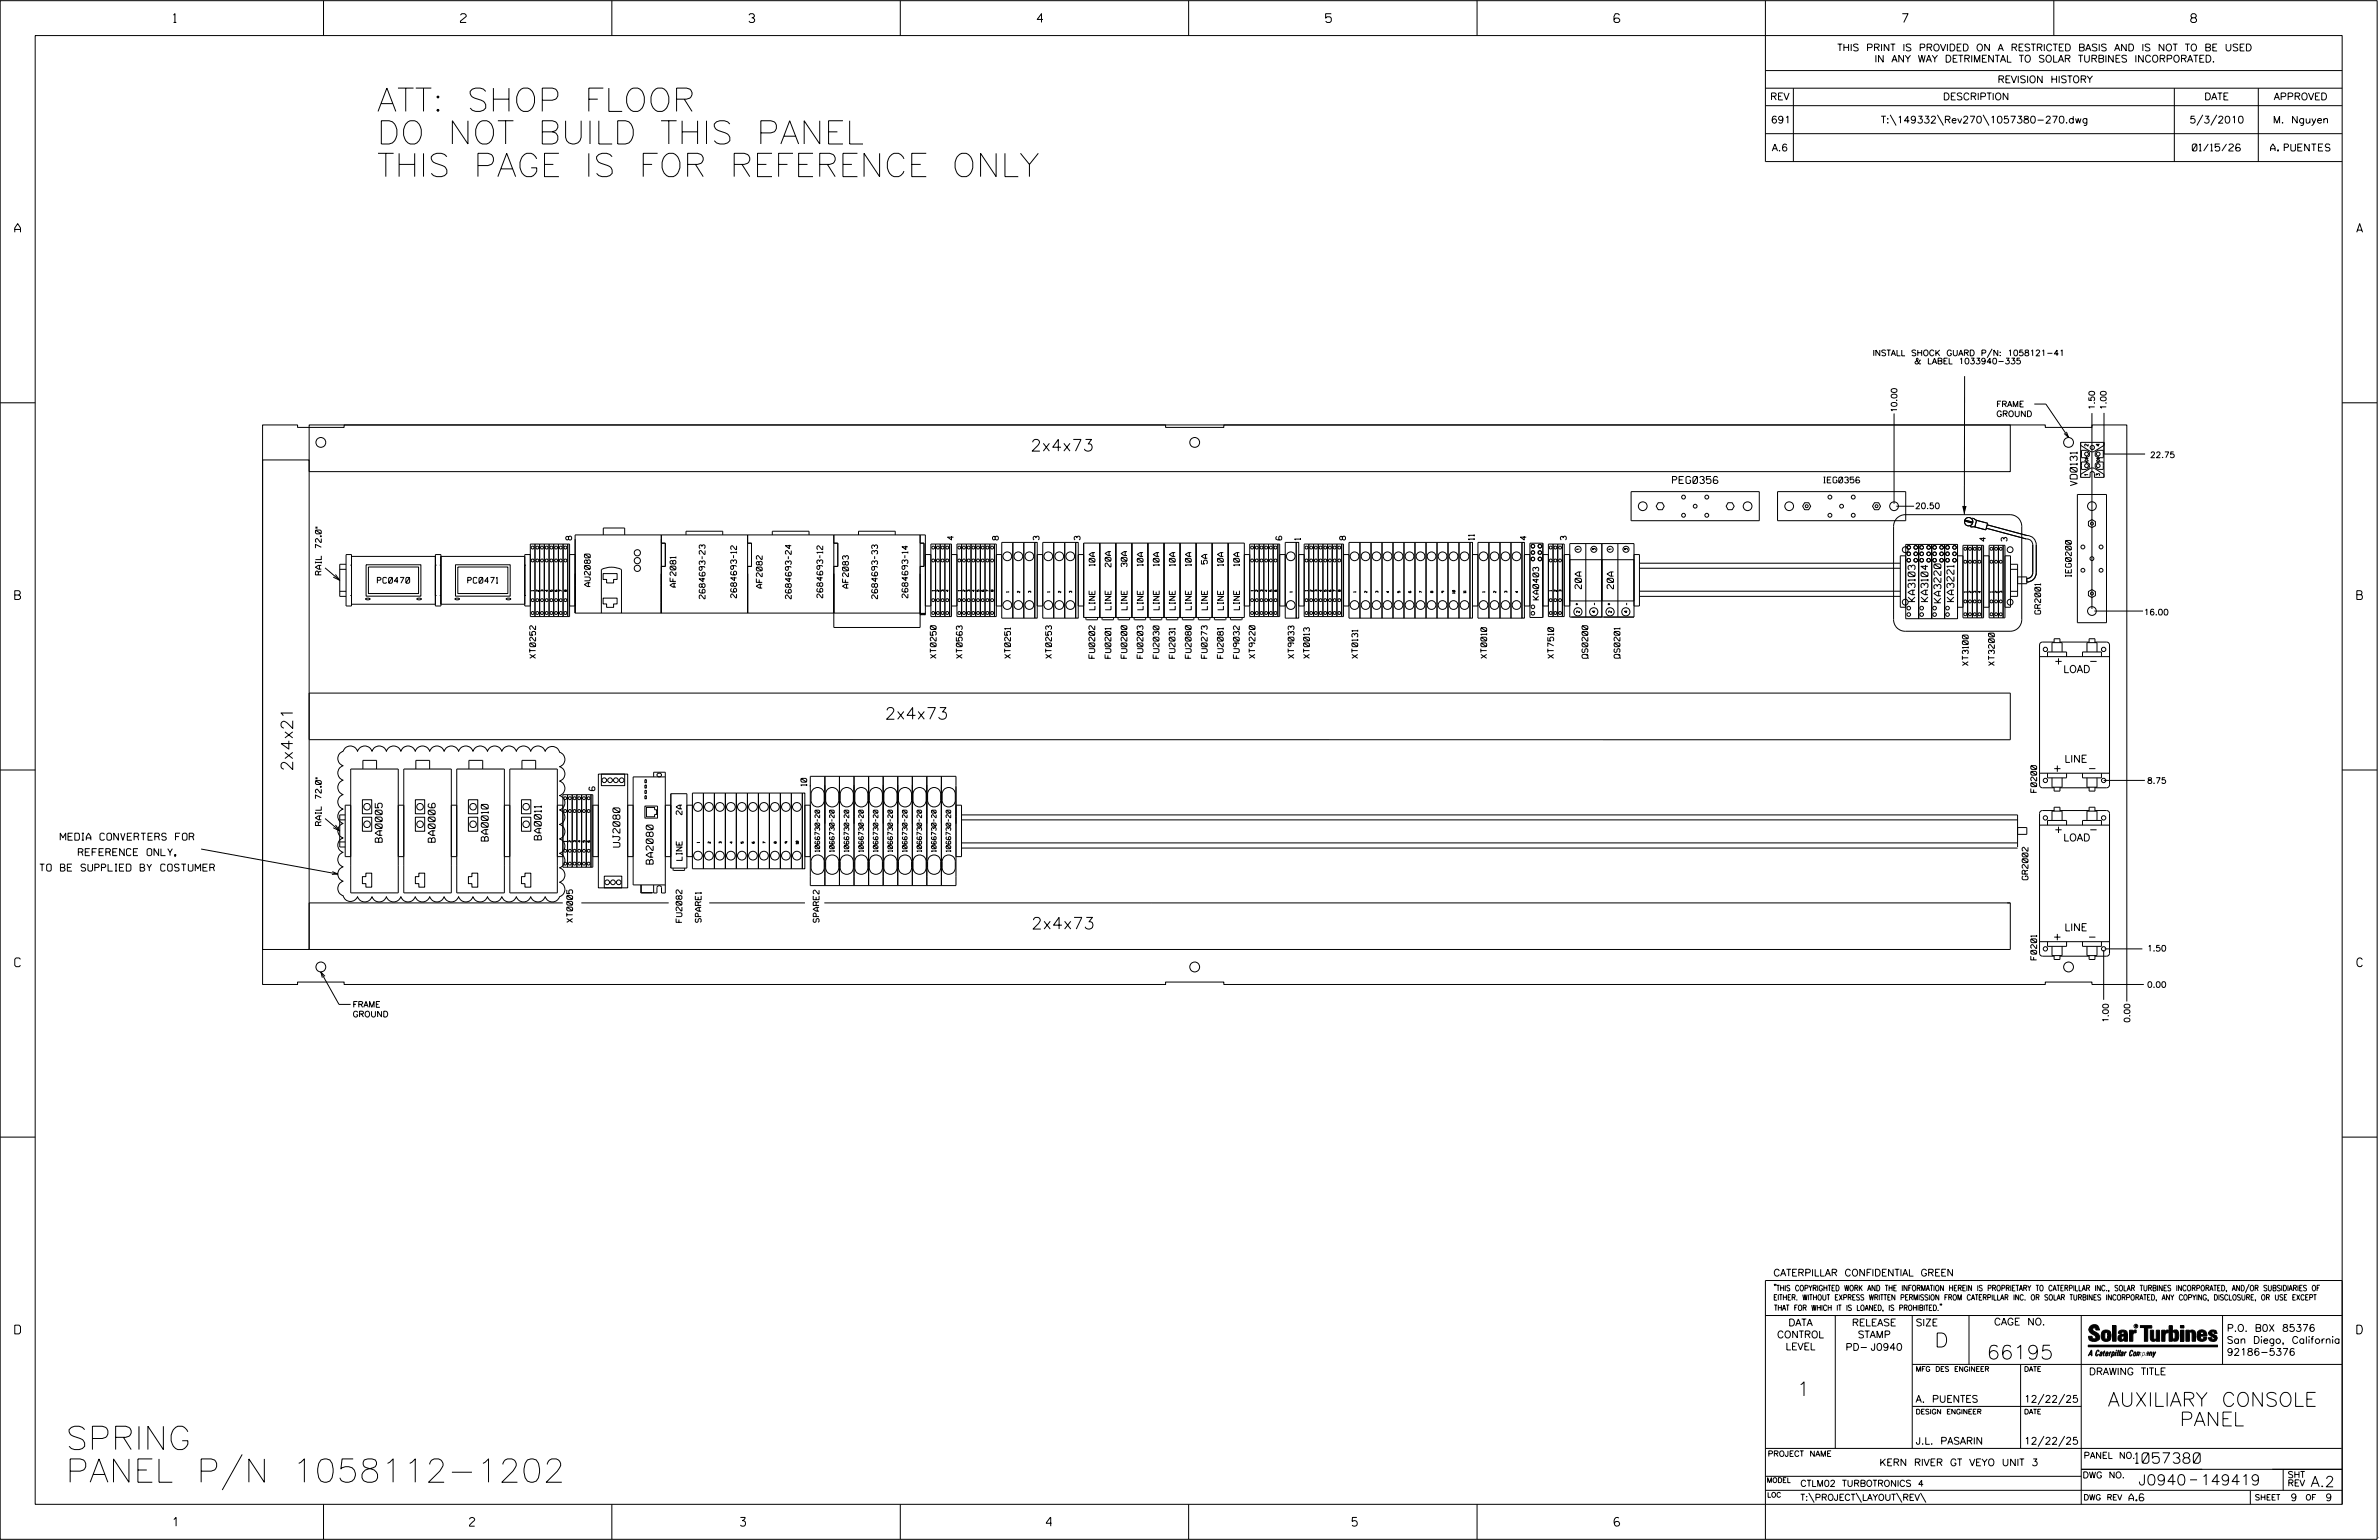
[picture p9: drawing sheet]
<svg xmlns="http://www.w3.org/2000/svg" width="864mm" height="559mm" viewBox="0 0 864 559" stroke-linecap="round" stroke-linejoin="round" font-family="sans-serif">
<defs><g id="words">
<g font-size="8.5">
<text x="136.8" y="40.4">ATT: SHOP FLOOR</text>
<text x="136.8" y="52.3">DO NOT BUILD THIS PANEL</text>
<text x="136.8" y="64.1">THIS PAGE IS FOR REFERENCE ONLY</text>
<text x="23.9" y="526">SPRING</text>
<text x="23.9" y="537.8">PANEL P/N 1058112-1202</text>
</g>
<g font-size="5.1">
<text x="702.3" y="488.8">D</text>
<text x="721.2" y="493.2">66195</text>
<text x="652.2" y="506.5">1</text>
<text x="765.2" y="510.3">AUXILIARY CONSOLE</text>
<text x="791.3" y="517.4">PANEL</text>
</g>
<g font-size="4.2">
<text x="374.1" y="163.7">2x4x73</text>
<text x="321.2" y="261">2x4x73</text>
<text x="106.3" y="279.9" transform="rotate(-90 106.3 279.9)">2x4x21</text>
<text x="374.4" y="337.1">2x4x73</text>
</g>
<g font-size="3.8">
<text x="775.1" y="531">1057380</text>
<text x="776.3" y="538.9">J0940</text>
<text x="798.8" y="538.9">149419</text>
<text x="838.8" y="539.5">A.2</text>
</g>
<g font-size="3.2">
<text x="63" y="8.2">1</text>
<text x="167.2" y="8.2">2</text>
<text x="271.8" y="8.2">3</text>
<text x="376.5" y="8.2">4</text>
<text x="481.2" y="8.2">5</text>
<text x="690.6" y="8.2">7</text>
<text x="795.3" y="8.2">8</text>
<text x="5.4" y="84.3">A</text>
<text x="855.5" y="84.3">A</text>
<text x="5.4" y="217.5">B</text>
<text x="855.6" y="217.5">B</text>
<text x="5.4" y="350.8">C</text>
<text x="855.6" y="350.8">C</text>
<text x="5.4" y="484">D</text>
<text x="855.6" y="484">D</text>
<text x="62.8" y="553.8">1</text>
<text x="170.4" y="553.8">2</text>
<text x="268.8" y="553.8">3</text>
<text x="379.8" y="553.8">4</text>
<text x="490.8" y="553.8">5</text>
<text x="585.9" y="553.8">6</text>
</g>
<g font-size="2.6">
<text x="745.6" y="241.1">+</text>
<text x="749" y="244.1">LOAD</text>
<text x="758.3" y="241.1">-</text>
<text x="745.2" y="280">+</text>
<text x="749.4" y="276.6">LINE</text>
<text x="757.9" y="280">-</text>
<text x="749" y="305.2">LOAD</text>
<text x="758.3" y="302.2">-</text>
<text x="749.4" y="337.8">LINE</text>
<text x="757.9" y="341.2">-</text>
</g>
<g font-size="2.5">
<text x="666.9" y="18.5">THIS PRINT IS PROVIDED ON A RESTRICTED BASIS AND IS NOT TO BE USED</text>
<text x="680.5" y="22.6">IN ANY WAY DETRIMENTAL TO SOLAR TURBINES INCORPORATED.</text>
<text x="725.1" y="30">REVISION HISTORY</text>
<text x="642.6" y="36.3">REV</text>
<text x="705.3" y="36.3">DESCRIPTION</text>
<text x="800.2" y="36.3">DATE</text>
<text x="825.4" y="36.3">APPROVED</text>
<text x="642.9" y="44.7">691</text>
<text x="682.8" y="44.7">T:\149332\Rev270\1057380-270.dwg</text>
<text x="794.8" y="44.7">5/3/2010</text>
<text x="825.1" y="44.7">M. Nguyen</text>
<text x="643.2" y="54.8">A.6</text>
<text x="795.8" y="54.8">01/15/26</text>
<text x="824.2" y="54.8">A. PUENTES</text>
<text x="607.1" y="175.4">PEG0356</text>
<text x="754" y="176.2" transform="rotate(-90 754 176.2)">VD0131</text>
<text x="695.2" y="218.3" transform="rotate(-90 695.2 218.3)">KA3103</text>
<text x="699.9" y="218.3" transform="rotate(-90 699.9 218.3)">KA3104</text>
<text x="704.6" y="218.7" transform="rotate(-90 704.6 218.7)">KA3220</text>
<text x="709.3" y="218.3" transform="rotate(-90 709.3 218.3)">KA3221</text>
<text x="21.9" y="304.9">MEDIA CONVERTERS FOR</text>
<text x="138.7" y="305.6" transform="rotate(-90 138.7 305.6)">BA0005</text>
<text x="158" y="305.6" transform="rotate(-90 158 305.6)">BA0006</text>
<text x="177.2" y="305.2" transform="rotate(-90 177.2 305.2)">BA0010</text>
<text x="196.5" y="304.8" transform="rotate(-90 196.5 304.8)">BA0011</text>
<text x="28.4" y="310.5">REFERENCE ONLY,</text>
<text x="225" y="307.4" transform="rotate(-90 225 307.4)">UJ2080</text>
<text x="14.4" y="316.1">TO BE SUPPLIED BY COSTUMER</text>
<text x="237.1" y="313.6" transform="rotate(-90 237.1 313.6)">BA2080</text>
<text x="643.8" y="463">CATERPILLAR CONFIDENTIAL GREEN</text>
<text x="645.1" y="485.5">CONTROL</text>
<text x="649.2" y="481.1">DATA</text>
<text x="672.3" y="481.1">RELEASE</text>
<text x="674.4" y="485.5">STAMP</text>
<text x="695.4" y="481.1">SIZE</text>
<text x="723.8" y="480.8">CAGE NO.</text>
<text x="808.4" y="483.1">P.O. B0X 85376</text>
<text x="648.2" y="489.8">LEVEL</text>
<text x="669.9" y="490">PD- J0940</text>
<text x="808.4" y="487.5">San Diego, California</text>
<text x="808.4" y="491.8">92186-5376</text>
<text x="758.3" y="498.9">DRAWING TITLE</text>
<text x="695.4" y="508.9">A. PUENTES</text>
<text x="734.8" y="508.9">12/22/25</text>
<text x="695.4" y="524.1">J.L. PASARIN</text>
<text x="734.8" y="524.1">12/22/25</text>
<text x="682.2" y="531.9">KERN RIVER GT VEYO UNIT 3</text>
<text x="772.8" y="544.6">A.6</text>
<text x="831.5" y="544.6">9</text>
<text x="844.2" y="544.6">9</text>
</g>
<g font-size="2.3">
<text x="574.1" y="213.6" transform="rotate(-90 574.1 213.6)">20A</text>
<text x="585.7" y="213.6" transform="rotate(-90 585.7 213.6)">20A</text>
<text x="756.4" y="529.2">PANEL NO.</text>
<text x="653.5" y="539.4">CTLM02 TURBOTRONICS 4</text>
<text x="756" y="536.3">DWG NO.</text>
<text x="830.4" y="539.3">REV</text>
<text x="830.4" y="536.2">SHT</text>
<text x="653.5" y="544.5">T:\PROJECT\LAYOUT\REV\</text>
</g>
<g font-size="2.1">
<text x="679.8" y="129.1">INSTALL SHOCK GUARD P/N: 1058121-41</text>
<text x="694.9" y="132.1">&amp; LABEL 1033940-335</text>
<text x="688.6" y="149.8" transform="rotate(-90 688.6 149.8)">10.00</text>
<text x="724.7" y="147.7">FRAME</text>
<text x="760.4" y="148.8" transform="rotate(-90 760.4 148.8)">1.50</text>
<text x="764.6" y="148.8" transform="rotate(-90 764.6 148.8)">1.00</text>
<text x="724.7" y="151.2">GROUND</text>
<text x="780.5" y="166.1">22.75</text>
<text x="662" y="175.2">IEG0356</text>
<text x="695.2" y="184.6">20.50</text>
<text x="207.5" y="195.9" transform="rotate(-90 207.5 195.9)">8</text>
<text x="346.1" y="195.9" transform="rotate(-90 346.1 195.9)">4</text>
<text x="362.4" y="195.9" transform="rotate(-90 362.4 195.9)">8</text>
<text x="377.2" y="195.9" transform="rotate(-90 377.2 195.9)">3</text>
<text x="392.1" y="195.9" transform="rotate(-90 392.1 195.9)">3</text>
<text x="465.3" y="195.9" transform="rotate(-90 465.3 195.9)">6</text>
<text x="472.1" y="195.9" transform="rotate(-90 472.1 195.9)">1</text>
<text x="488.4" y="195.9" transform="rotate(-90 488.4 195.9)">8</text>
<text x="535.2" y="195.9" transform="rotate(-90 535.2 195.9)">11</text>
<text x="554" y="195.9" transform="rotate(-90 554 195.9)">4</text>
<text x="568.6" y="195.9" transform="rotate(-90 568.6 195.9)">3</text>
<text x="720.8" y="196.4" transform="rotate(-90 720.8 196.4)">4</text>
<text x="728.6" y="196.4" transform="rotate(-90 728.6 196.4)">3</text>
<text x="116.6" y="208.6" transform="rotate(-90 116.6 208.6)">RAIL 72.0&quot;</text>
<text x="397.5" y="205.3" transform="rotate(-90 397.5 205.3)">10A</text>
<text x="403.3" y="205.7" transform="rotate(-90 403.3 205.7)">20A</text>
<text x="409.1" y="205.7" transform="rotate(-90 409.1 205.7)">30A</text>
<text x="414.9" y="205.3" transform="rotate(-90 414.9 205.3)">10A</text>
<text x="420.8" y="205.3" transform="rotate(-90 420.8 205.3)">10A</text>
<text x="426.6" y="205.3" transform="rotate(-90 426.6 205.3)">10A</text>
<text x="432.4" y="205.3" transform="rotate(-90 432.4 205.3)">10A</text>
<text x="438.3" y="204.7" transform="rotate(-90 438.3 204.7)">5A</text>
<text x="444.1" y="205.3" transform="rotate(-90 444.1 205.3)">10A</text>
<text x="449.9" y="205.3" transform="rotate(-90 449.9 205.3)">10A</text>
<text x="751.9" y="209.3" transform="rotate(-90 751.9 209.3)">IEG0200</text>
<text x="137" y="211.6">PC0470</text>
<text x="169.8" y="211.6">PC0471</text>
<text x="214.3" y="212.8" transform="rotate(-90 214.3 212.8)">AU2080</text>
<text x="245.4" y="213" transform="rotate(-90 245.4 213)">AF2081</text>
<text x="276.7" y="213.4" transform="rotate(-90 276.7 213.4)">AF2082</text>
<text x="308" y="213.4" transform="rotate(-90 308 213.4)">AF2083</text>
<text x="255.9" y="217.3" transform="rotate(-90 255.9 217.3)">2684693-23</text>
<text x="267.4" y="216.9" transform="rotate(-90 267.4 216.9)">2684693-12</text>
<text x="287.2" y="217.3" transform="rotate(-90 287.2 217.3)">2684693-24</text>
<text x="298.7" y="216.9" transform="rotate(-90 298.7 216.9)">2684693-12</text>
<text x="318.6" y="217.2" transform="rotate(-90 318.6 217.2)">2684693-33</text>
<text x="329.5" y="216.9" transform="rotate(-90 329.5 216.9)">2684693-14</text>
<text x="397.5" y="221.3" transform="rotate(-90 397.5 221.3)">LINE</text>
<text x="403.3" y="221.3" transform="rotate(-90 403.3 221.3)">LINE</text>
<text x="409.1" y="221.3" transform="rotate(-90 409.1 221.3)">LINE</text>
<text x="415" y="221.3" transform="rotate(-90 415 221.3)">LINE</text>
<text x="420.8" y="221.3" transform="rotate(-90 420.8 221.3)">LINE</text>
<text x="426.6" y="221.3" transform="rotate(-90 426.6 221.3)">LINE</text>
<text x="432.4" y="221.3" transform="rotate(-90 432.4 221.3)">LINE</text>
<text x="438.3" y="221.3" transform="rotate(-90 438.3 221.3)">LINE</text>
<text x="444.1" y="221.3" transform="rotate(-90 444.1 221.3)">LINE</text>
<text x="449.9" y="221.3" transform="rotate(-90 449.9 221.3)">LINE</text>
<text x="558.5" y="217.6" transform="rotate(-90 558.5 217.6)">KA0403</text>
<text x="740.8" y="222.8" transform="rotate(-90 740.8 222.8)">GR2001</text>
<text x="778.2" y="223.2">16.00</text>
<text x="194.4" y="238.9" transform="rotate(-90 194.4 238.9)">XT0252</text>
<text x="339.8" y="238.9" transform="rotate(-90 339.8 238.9)">XT0250</text>
<text x="349.3" y="238.9" transform="rotate(-90 349.3 238.9)">XT0563</text>
<text x="366.8" y="238.9" transform="rotate(-90 366.8 238.9)">XT0251</text>
<text x="381.7" y="238.9" transform="rotate(-90 381.7 238.9)">XT0253</text>
<text x="397.4" y="238.9" transform="rotate(-90 397.4 238.9)">FU0202</text>
<text x="403.2" y="238.9" transform="rotate(-90 403.2 238.9)">FU0201</text>
<text x="409.1" y="238.9" transform="rotate(-90 409.1 238.9)">FU0200</text>
<text x="414.9" y="238.9" transform="rotate(-90 414.9 238.9)">FU0203</text>
<text x="420.7" y="238.9" transform="rotate(-90 420.7 238.9)">FU2030</text>
<text x="426.6" y="238.9" transform="rotate(-90 426.6 238.9)">FU2031</text>
<text x="432.4" y="238.9" transform="rotate(-90 432.4 238.9)">FU2080</text>
<text x="438.2" y="238.9" transform="rotate(-90 438.2 238.9)">FU0273</text>
<text x="444" y="238.9" transform="rotate(-90 444 238.9)">FU2081</text>
<text x="449.9" y="238.9" transform="rotate(-90 449.9 238.9)">FU9032</text>
<text x="455.6" y="238.9" transform="rotate(-90 455.6 238.9)">XT9220</text>
<text x="469.7" y="238.9" transform="rotate(-90 469.7 238.9)">XT9033</text>
<text x="475.3" y="238.9" transform="rotate(-90 475.3 238.9)">XT0013</text>
<text x="492.9" y="238.9" transform="rotate(-90 492.9 238.9)">XT0131</text>
<text x="539.7" y="238.9" transform="rotate(-90 539.7 238.9)">XT0010</text>
<text x="564" y="238.9" transform="rotate(-90 564 238.9)">XT7510</text>
<text x="576.4" y="238.9" transform="rotate(-90 576.4 238.9)">QS0200</text>
<text x="588" y="238.8" transform="rotate(-90 588 238.8)">QS0201</text>
<text x="714.5" y="241.5" transform="rotate(-90 714.5 241.5)">XT3100</text>
<text x="724" y="241.5" transform="rotate(-90 724 241.5)">XT3200</text>
<text x="215.9" y="286.9" transform="rotate(-90 215.9 286.9)">6</text>
<text x="292.8" y="285.2" transform="rotate(-90 292.8 285.2)">10</text>
<text x="739.3" y="287.5" transform="rotate(-90 739.3 287.5)">F0200</text>
<text x="779.4" y="284.3">8.75</text>
<text x="116.6" y="299.5" transform="rotate(-90 116.6 299.5)">RAIL 72.0&quot;</text>
<text x="247.6" y="295.6" transform="rotate(-90 247.6 295.6)">2A</text>
<text x="247.6" y="312.2" transform="rotate(-90 247.6 312.2)">LINE</text>
<text x="736.2" y="319.2" transform="rotate(-90 736.2 319.2)">GR2002</text>
<text x="207.9" y="334.7" transform="rotate(-90 207.9 334.7)">XT0005</text>
<text x="247.5" y="334.7" transform="rotate(-90 247.5 334.7)">FU2082</text>
<text x="254.5" y="334.7" transform="rotate(-90 254.5 334.7)">SPARE1</text>
<text x="297.3" y="334.7" transform="rotate(-90 297.3 334.7)">SPARE2</text>
<text x="779.4" y="345.1">1.50</text>
<text x="739.3" y="348.3" transform="rotate(-90 739.3 348.3)">F0201</text>
<text x="779.4" y="358.3">0.00</text>
<text x="128" y="365.5">FRAME</text>
<text x="128" y="369">GROUND</text>
<text x="765.4" y="371.1" transform="rotate(-90 765.4 371.1)">1.00</text>
<text x="773.2" y="371.1" transform="rotate(-90 773.2 371.1)">0.00</text>
</g>
<g font-size="2">
<text x="643.8" y="468.4">&quot;THIS COPYRIGHTED WORK AND THE INFORMATION HEREIN IS PROPRIETARY TO CATERPILLAR INC., SOLAR TURBINES INCORPORATED, AND/OR SUBSIDIARIES OF</text>
<text x="643.8" y="471.8">EITHER. WITHOUT EXPRESS WRITTEN PERMISSION FROM CATERPILLAR INC. OR SOLAR TURBINES INCORPORATED, ANY COPYING, DISCLOSURE, OR USE EXCEPT</text>
<text x="644" y="475.6">THAT FOR WHICH IT IS LOANED, IS PROHIBITED.&quot;</text>
<text x="641.7" y="528.5">PROJECT NAME</text>
<text x="756.3" y="544.3">DWG REV</text>
<text x="818.5" y="544.3">SHEET</text>
<text x="836.9" y="544.3">OF</text>
</g>
<g font-size="1.8">
<text x="695.4" y="497.6">MFG DES ENGINEER</text>
<text x="734.8" y="497.6">DATE</text>
<text x="695.4" y="513.1">DESIGN ENGINEER</text>
<text x="734.8" y="513.1">DATE</text>
<text x="641.3" y="538">MODEL</text>
<text x="641.5" y="543.3">LOC</text>
</g>
<g font-size="1.7">
<text x="297.5" y="309.1" transform="rotate(-90 297.5 309.1)">1066730-20</text>
<text x="302.8" y="309.1" transform="rotate(-90 302.8 309.1)">1066730-20</text>
<text x="308.1" y="309.1" transform="rotate(-90 308.1 309.1)">1066730-20</text>
<text x="313.4" y="309.1" transform="rotate(-90 313.4 309.1)">1066730-20</text>
<text x="318.7" y="309.1" transform="rotate(-90 318.7 309.1)">1066730-20</text>
<text x="324" y="309.1" transform="rotate(-90 324 309.1)">1066730-20</text>
<text x="329.3" y="309.1" transform="rotate(-90 329.3 309.1)">1066730-20</text>
<text x="334.6" y="309.1" transform="rotate(-90 334.6 309.1)">1066730-20</text>
<text x="339.8" y="309.1" transform="rotate(-90 339.8 309.1)">1066730-20</text>
<text x="345.1" y="309.1" transform="rotate(-90 345.1 309.1)">1066730-20</text>
</g>
<g font-size="1.3">
<text x="758" y="161.9" transform="rotate(-90 758 161.9)">2</text>
<text x="762.2" y="161.9" transform="rotate(-90 762.2 161.9)">4</text>
<text x="758" y="172.6" transform="rotate(-90 758 172.6)">1</text>
<text x="762.2" y="172.6" transform="rotate(-90 762.2 172.6)">3</text>
</g>
<g font-size="1.1">
<text x="573.4" y="199.6" transform="rotate(-90 573.4 199.6)">1</text>
<text x="579.1" y="199.6" transform="rotate(-90 579.1 199.6)">3</text>
<text x="585" y="199.6" transform="rotate(-90 585 199.6)">1</text>
<text x="590.8" y="199.6" transform="rotate(-90 590.8 199.6)">3</text>
<text x="579.3" y="219.6" transform="rotate(-90 579.3 219.6)">-</text>
<text x="591" y="219.6" transform="rotate(-90 591 219.6)">-</text>
<text x="573.3" y="222.3" transform="rotate(-90 573.3 222.3)">2</text>
<text x="579.1" y="222.3" transform="rotate(-90 579.1 222.3)">4</text>
<text x="585" y="222.3" transform="rotate(-90 585 222.3)">2</text>
<text x="590.7" y="222.3" transform="rotate(-90 590.7 222.3)">4</text>
</g>
<text font-size=".9" x="775.1" y="481.7">R</text>
<g font-size=".8">
<text x="193.8" y="214.5" transform="rotate(-90 193.8 214.5)">1</text>
<text x="195.5" y="214.6" transform="rotate(-90 195.5 214.6)">2</text>
<text x="197.2" y="214.6" transform="rotate(-90 197.2 214.6)">3</text>
<text x="198.9" y="214.6" transform="rotate(-90 198.9 214.6)">4</text>
<text x="200.6" y="214.6" transform="rotate(-90 200.6 214.6)">5</text>
<text x="202.3" y="214.6" transform="rotate(-90 202.3 214.6)">6</text>
<text x="204" y="214.6" transform="rotate(-90 204 214.6)">7</text>
<text x="205.7" y="214.6" transform="rotate(-90 205.7 214.6)">8</text>
<text x="339.2" y="214.5" transform="rotate(-90 339.2 214.5)">1</text>
<text x="340.9" y="214.6" transform="rotate(-90 340.9 214.6)">2</text>
<text x="342.6" y="214.6" transform="rotate(-90 342.6 214.6)">3</text>
<text x="344.3" y="214.6" transform="rotate(-90 344.3 214.6)">4</text>
<text x="348.7" y="214.5" transform="rotate(-90 348.7 214.5)">1</text>
<text x="350.4" y="214.6" transform="rotate(-90 350.4 214.6)">2</text>
<text x="352.1" y="214.6" transform="rotate(-90 352.1 214.6)">3</text>
<text x="353.8" y="214.6" transform="rotate(-90 353.8 214.6)">4</text>
<text x="355.5" y="214.6" transform="rotate(-90 355.5 214.6)">5</text>
<text x="360.6" y="214.6" transform="rotate(-90 360.6 214.6)">8</text>
<text x="366.2" y="214.9" transform="rotate(-90 366.2 214.9)">1</text>
<text x="370.2" y="215.1" transform="rotate(-90 370.2 215.1)">2</text>
<text x="374.2" y="215.1" transform="rotate(-90 374.2 215.1)">3</text>
<text x="381.1" y="214.9" transform="rotate(-90 381.1 214.9)">1</text>
<text x="385.1" y="215.1" transform="rotate(-90 385.1 215.1)">2</text>
<text x="389" y="215.1" transform="rotate(-90 389 215.1)">3</text>
<text x="454.9" y="214.5" transform="rotate(-90 454.9 214.5)">1</text>
<text x="456.6" y="214.6" transform="rotate(-90 456.6 214.6)">2</text>
<text x="458.3" y="214.6" transform="rotate(-90 458.3 214.6)">3</text>
<text x="460" y="214.6" transform="rotate(-90 460 214.6)">4</text>
<text x="461.7" y="214.6" transform="rotate(-90 461.7 214.6)">5</text>
<text x="469.1" y="214.9" transform="rotate(-90 469.1 214.9)">1</text>
<text x="474.7" y="214.5" transform="rotate(-90 474.7 214.5)">1</text>
<text x="476.4" y="214.6" transform="rotate(-90 476.4 214.6)">2</text>
<text x="478.1" y="214.6" transform="rotate(-90 478.1 214.6)">3</text>
<text x="479.8" y="214.6" transform="rotate(-90 479.8 214.6)">4</text>
<text x="481.5" y="214.6" transform="rotate(-90 481.5 214.6)">5</text>
<text x="483.2" y="214.6" transform="rotate(-90 483.2 214.6)">6</text>
<text x="486.6" y="214.6" transform="rotate(-90 486.6 214.6)">8</text>
<text x="492.2" y="214.9" transform="rotate(-90 492.2 214.9)">1</text>
<text x="496.2" y="215.1" transform="rotate(-90 496.2 215.1)">2</text>
<text x="500.2" y="215.1" transform="rotate(-90 500.2 215.1)">3</text>
<text x="504.2" y="215.1" transform="rotate(-90 504.2 215.1)">4</text>
<text x="508.2" y="215.1" transform="rotate(-90 508.2 215.1)">5</text>
<text x="516.2" y="215.1" transform="rotate(-90 516.2 215.1)">7</text>
<text x="520.2" y="215.1" transform="rotate(-90 520.2 215.1)">8</text>
<text x="524.2" y="215.1" transform="rotate(-90 524.2 215.1)">9</text>
<text x="528.2" y="215.3" transform="rotate(-90 528.2 215.3)">10</text>
<text x="532.2" y="215.2" transform="rotate(-90 532.2 215.2)">11</text>
<text x="539.1" y="214.9" transform="rotate(-90 539.1 214.9)">1</text>
<text x="543" y="215.1" transform="rotate(-90 543 215.1)">2</text>
<text x="547" y="215.1" transform="rotate(-90 547 215.1)">3</text>
<text x="551" y="215.1" transform="rotate(-90 551 215.1)">4</text>
<text x="563.3" y="214.5" transform="rotate(-90 563.3 214.5)">1</text>
<text x="565" y="214.6" transform="rotate(-90 565 214.6)">2</text>
<text x="566.7" y="214.6" transform="rotate(-90 566.7 214.6)">3</text>
<text x="713.9" y="214.9" transform="rotate(-90 713.9 214.9)">1</text>
<text x="715.6" y="215.1" transform="rotate(-90 715.6 215.1)">2</text>
<text x="717.3" y="215.1" transform="rotate(-90 717.3 215.1)">3</text>
<text x="719" y="215.1" transform="rotate(-90 719 215.1)">4</text>
<text x="723.3" y="214.9" transform="rotate(-90 723.3 214.9)">1</text>
<text x="725" y="215.1" transform="rotate(-90 725 215.1)">2</text>
<text x="726.7" y="215.1" transform="rotate(-90 726.7 215.1)">3</text>
<text x="205.6" y="305.4" transform="rotate(-90 205.6 305.4)">1</text>
<text x="207.3" y="305.6" transform="rotate(-90 207.3 305.6)">2</text>
<text x="209" y="305.6" transform="rotate(-90 209 305.6)">3</text>
<text x="210.7" y="305.6" transform="rotate(-90 210.7 305.6)">4</text>
<text x="212.4" y="305.6" transform="rotate(-90 212.4 305.6)">5</text>
<text x="214.1" y="305.6" transform="rotate(-90 214.1 305.6)">6</text>
<text x="253.9" y="305.9" transform="rotate(-90 253.9 305.9)">1</text>
<text x="257.9" y="306" transform="rotate(-90 257.9 306)">2</text>
<text x="261.9" y="306" transform="rotate(-90 261.9 306)">3</text>
<text x="265.9" y="306" transform="rotate(-90 265.9 306)">4</text>
<text x="269.9" y="306" transform="rotate(-90 269.9 306)">5</text>
<text x="273.8" y="306" transform="rotate(-90 273.8 306)">6</text>
<text x="277.8" y="306" transform="rotate(-90 277.8 306)">7</text>
<text x="281.8" y="306" transform="rotate(-90 281.8 306)">8</text>
<text x="285.8" y="306" transform="rotate(-90 285.8 306)">9</text>
<text x="289.8" y="306.3" transform="rotate(-90 289.8 306.3)">10</text>
</g>
</g></defs>
<g fill="none" stroke="#000" stroke-width=".36">
<path d="M.1 .2h862.8v558.4h-862.8zM12.8 12.9h837.4v533h-837.4zM117.4 .2v12.7M222.1 .2v12.7M326.8 .2v12.7M431.5 .2v12.7M536.2 .2v12.7M587.9 5.5l-.5-.5h-1l-.5 1v1.7l.5 .4h1l.6-.4v-.6l-.6-.5h-1l-.5 .5M640.9 .2v58.4h209.3M745.6 .2v12.7M640.9 25.6h209.3M640.9 32h209.3"/>
<path d="M640.9 38.3h209.3M651 32v26.6M789.3 32v26.6M819.8 32v26.6M640.9 48.5h209.3M686.2 41.7l2.1 3.8M703.3 41.7l2.2 3.8M719.9 41.7l2.1 3.8M799.6 41.7l-2.1 3.8M804.7 41.7l-2.2 3.8M713.2 136.5l-.1 50.3M723.2 126.6l-1.8 3.2"/>
<path d="M.1 146.2h12.7M95.3 154.2h12.7v.9h16.9v-.9h298.2v.9h21.2v-.9h298.2v.9h16.9v-.9h12.7v203h-12.7v-.9h-16.9v.9h-298.2v-.9h-21.2v.9h-298.2v-.9h-16.9v.9h-12.7zM112.2 154.2h617.6v16.9h-617.6zM687.6 150v32.8M738.5 146.6h4.2l8.2 12.2M750.1 156.7l.8 2-1.6-1.4M759.4 149.9v71M763.8 149.8v23.4h-3.5v-1.3a.79 .79 0 0 0-.8-.8 .79 .79 0 0 0-.8 .8v1.3h-3.4v-12.7h8.5M850.2 146.2h12.7M95.3 166.9h16.9v177.6h-16.9zM592.1 178.4h46.5v10.5h-46.5zM645.3 178.4h46.5v10.5h-46.5z"/>
<path d="M754.1 179.4h10.6v46.6h-10.6zM755.3 161.6l3.4 2.1 .8 .3 .9-.3 3.4-2.1M755.3 172.1l3.4-2.1 .8-.2 .9 .2 3.4 2.1M755.6 163.4h1.8l1.1 .7v1.4l-1.1 .6h-1.8zM755.6 167.6h1.8l1.1 .7v1.4l-1.1 .6h-1.8zM756.8 166.4h1.3M757.4 166.4l.7 .9h-1.3zM757.4 165.5v.9M757.4 167.3v1M760.6 164.1l1-.7h1.9v2.7h-1.9l-1-.6zM760.6 168.3l1-.7h1.9v2.7h-1.9l-1-.6zM761 166.4h1.3"/>
<path d="M761.6 166.4l.7 .9h-1.3zM761.6 165.5v.9M761.6 167.3v1M763.8 164.7h14.9M192.5 197.4h14.3v26.3h-14.3zM194.2 197.4v26.3M195.9 197.4v26.3M197.6 197.4v26.3M199.3 197.4v26.3M201 197.4v26.3M202.7 197.4v26.3M204.4 197.4v26.3"/>
<path d="M206.1 197.4v26.3M219 194.1v-2.5h7.8v2.5M240.1 194.1v28.4M240.1 197.1h1.4v8.4h-1.4M249 194.1v-1.3h13.4v1.3M271.4 197.1h1.4v8.4h-1.4M271.4 194.1v28.4M280.4 194.1v-1.3h13.3v1.3M302.7 197.1h1.4v8.4h-1.4M311.6 194.1v-1.3h13.4v1.3M334 197.1h1.4v8.4h-1.4M334 194.1v33.6h-31.3v-33.6"/>
<path d="M337.9 197.4h7.5v26.3h-7.5zM339.6 197.4v26.3M341.3 197.4v26.3M343 197.4v26.3M344.7 197.4v26.3M347.4 197.4h14.3v26.3h-14.3zM349.1 197.4v26.3M350.8 197.4v26.3M352.5 197.4v26.3M354.2 197.4v26.3M355.9 197.4v26.3M357.6 197.4v26.3"/>
<path d="M359.3 197.4v26.3M361 197.4v26.3M363.6 196.8h12v27.5h-12zM367.7 196.8v27.5M371.7 196.8v27.5M375.6 196.8h.9v27.5h-.9zM378.5 196.8h12v27.5h-12zM382.5 196.8v27.5M386.5 196.8v27.5M390.5 196.8h.9v27.5h-.9zM393.4 197.1h58.3v26.9h-58.3zM399.2 197.1v26.9"/>
<path d="M405.1 197.1v26.9M410.9 197.1v26.9M416.7 197.1v26.9M422.6 197.1v26.9M428.4 197.1v26.9M434.2 197.1v26.9M440 197.1v26.9M445.8 197.1v26.9M453.7 197.4h10.8v26.3h-10.8zM455.4 197.4v26.3M457.1 197.4v26.3M458.8 197.4v26.3"/>
<path d="M460.5 197.4v26.3M462.2 197.4v26.3M463.9 197.4v26.3M466.5 196.8h4v27.5h-4zM470.5 196.8h1v27.5h-1zM473.4 197.4h14.3v26.3h-14.3zM475.1 197.4v26.3M476.8 197.4v26.3M478.5 197.4v26.3M480.2 197.4v26.3M481.9 197.4v26.3M483.6 197.4v26.3"/>
<path d="M485.3 197.4v26.3M487 197.4v26.3M489.7 196.8h43.9v27.5h-43.9zM493.7 196.8v27.5M497.7 196.8v27.5M501.7 196.8v27.5M505.7 196.8v27.5M509.7 196.8v27.5M513.6 196.8v27.5M517.7 196.8v27.5M521.7 196.8v27.5M525.6 196.8v27.5"/>
<path d="M529.6 196.8v27.5M533.6 196.8h.9v27.5h-.9zM536.5 196.8h16v27.5h-16zM540.5 196.8v27.5M544.5 196.8v27.5M548.5 196.8v27.5M552.5 196.8h.9v27.5h-.9zM555.4 197.1h4.7v26.9h-4.7zM562.1 197.4h5.7v26.3h-5.7zM563.8 197.4v26.3M565.5 197.4v26.3M567.2 197.4v26.3"/>
<path d="M569.8 197.2h23.4v26.7h-23.4zM575.7 197.2v26.7M581.5 197.2v26.7M587.3 197.2v26.7M601.9 182.4h1.5l.7 1.3-.7 1.3h-1.5l-.7-1.3zM627.3 182.4h1.5l.7 1.3-.7 1.3h-1.5l-.7-1.3zM655.1 182.4h1.5l.7 1.3-.7 1.3h-1.5l-.7-1.3zM680.5 182.4h1.5l.7 1.3-.7 1.3h-1.5l-.8-1.3zM688.4 183.7h6.4M688.6 188l1.4-.9 1.6-.3h38.1a4.2 4.2 0 0 1 4.2 4.2v33.8a4.2 4.2 0 0 1-4.2 4.3h-38.1a4.2 4.2 0 0 1-4.2-4.3v-33.8l.3-1.6zM691.8 197.6h18.8v26.9h-18.8zM696.5 197.6v26.9"/>
<path d="M701.2 197.6v26.9M705.9 197.6v26.9M712.6 197.9h7.5v26.3h-7.5zM713.2 189.1l2.9 .7M713.2 188.7l3 .8M714.3 197.9v26.3M715.2 191.1l1.9 .1M716 188l1.7 .8M716 197.9v26.3M717.5 188.8l4 1.1-.6 2.4-4-1.1zM717.7 197.9v26.3M719.4 197.9v26.3"/>
<path d="M721 191.7l14.5 3.8a2.19 2.19 0 0 1 2.4 2.2v10.1a2.11 2.11 0 0 1-2.1 2.1M721.4 190.4l14.4 3.9a3.4 3.4 0 0 1 3.4 3.4v10.1a3.4 3.4 0 0 1-3.4 3.4M722.1 197.9h5.7v26.3h-5.7zM723.8 197.9v26.3M725.5 197.9v26.3M727.1 197.9v26.3M758.1 189.3l1.3-.8 1.3 .8v1.4l-1.3 .8-1.3-.8zM118 206.1l5.3 4.5M121.8 208.5l1.5 2.1-2.3-1.2M123.3 214.6h2.3M123.3 206.6h2.3M125.6 204.8h-2.3v11.6h2.3"/>
<path d="M125.6 201.2h2v18.7h-2zM127.2 205.1h.4M127.2 216.1h.4M127.6 219.3h30.4M127.6 201.9h30.4M132.7 217.2a1.01 1.01 0 0 1 1.6 .3 1.01 1.01 0 0 1-1.6-.3zM132.9 204.9h19.9v11.4h-19.9zM133.7 205.7h18.2v9.7h-18.2zM151.4 217.2a1.01 1.01 0 0 1 1.5 .3 1.01 1.01 0 0 1-1.5-.3zM158 201.2h2.1v18.7h-2.1zM158 205.1h.5M158 216.1h.5"/>
<path d="M159.6 205.1h.5M159.6 216.1h.5M160.1 219.3h30.4M160.1 201.9h30.4M165.2 217.2a1.01 1.01 0 0 1 1.6 .3 1.01 1.01 0 0 1-1.6-.3zM165.3 204.9h19.9v11.4h-19.9zM166.2 205.7h18.2v9.7h-18.2zM183.8 217.2a1.01 1.01 0 0 1 1.6 .3 1.01 1.01 0 0 1-1.6-.3zM190.5 205.1h.4M190.5 216.1h.4M192.5 201.2h-2v18.7h2M206.8 201.2h2"/>
<path d="M206.8 219.9h2M218.9 208.1h5.1v2.2h-1.3v1.2h-2.5v-1.2h-1.3zM218.9 217h5.1v2.1h-1.3v1.3h-2.5v-1.3h-1.3zM335.9 201.2h2M335.9 219.9h2M345.4 201.2h2M345.4 219.9h2M356.4 214.1l-.1 .4 .3 .1h.4l.2-.4h-.5l.2 .4M358.8 214.5l-.8-.4v.5M361.7 201.2h1.9M361.7 219.9h1.9M378.5 201.2h-2v18.7h2"/>
<path d="M393.4 201.2h-2v18.7h2M451.7 219.9h2M451.7 201.2h2M462.7 214.1l-.1 .4 .3 .1h.4l.1-.4h-.4l.2 .4M464.5 219.9h2M464.5 201.2h2M473.4 201.2h-1.9v18.7h1.9M484.9 214.5l-.9-.4v.5M487.7 219.9h2M487.7 201.2h2M511.5 214.5l-.1 .4 .2 .2h.5l.1-.4h-.4l.1 .4M536.5 201.2h-2v18.7h2"/>
<path d="M555.4 201.2h-2v18.7h2M560.1 201.2h2M560.1 219.9h2M567.8 201.2h2M567.8 219.9h2M569.8 203.1h11.7v15h-11.7zM572 219.2h.8M572.4 218.8v.8M581.5 203.1h11.7v15h-11.7zM583.6 219.2h.9M584.1 218.8v.8M593.2 201.2h1.9v18.7h-1.9"/>
<path d="M595.1 204.4h94.7M595.1 206.2h94.7M595.1 216.4h94.7M595.1 214.5h94.7M691.8 201.7h-2v18.6h2M710.6 201.7h2M720.1 201.7h2M727.8 201.7h2v18.6h-2M729.8 204.8h2.6v11.6h-2.6M729.8 214.6h2.6M729.8 206.6h2.6M732.4 209.3h3.4v2.5h-3.4"/>
<path d="M758.1 214.7l1.3-.8 1.3 .8v1.4l-1.3 .8-1.3-.8zM218.3 222.5v-15.8a8.3 8.3 0 0 1 7.3 0v15.8M334 222.6h1.9l-1.9 .5h1.9zM334 222.5h-125.2v-28.4h127.1v29M394.2 224l.2 .9h3.9l.1-.9M400 224l.2 .9h3.9l.1-.9M405.9 224l.1 .9h3.9l.2-.9M411.7 224l.2 .9h3.8l.2-.9M417.5 224l.2 .9h3.9l.1-.9M423.4 224l.1 .9h3.9l.2-.9M429.2 224l.2 .9h3.8l.2-.9M435 224l.2 .9h3.8l.2-.9"/>
<path d="M440.8 224l.2 .9h3.9l.1-.9M446.7 224l.1 .9h3.9l.2-.9M710.6 220.3h2M720.1 220.3h2M740.4 238.3h25.4M743.3 238.3v-1.7h6.9v1.7M744.9 236.6v-3.4h3.7v3.4M745.7 233h-4.6l-.5 .4-.2 .6v50.8l.2 .6 .5 .4 4.6 .1M745.7 233.2v-1.4h2.1v1.4M747.8 233h10.6M756 238.3v-1.7h6.8v1.7M757.6 236.6v-3.4h3.6v3.4"/>
<path d="M758.4 233.2v-1.4h2.1v1.4M760.3 221.7h17.6M760.5 233h4.5l.6 .4 .2 .6v50.8l-.2 .6-.6 .4-4.5 .1M112.2 251.5h617.6v16.9h-617.6zM.1 279.4h12.7M123.4 273.3l1.2-.7 .1-.4a2.72 2.72 0 0 1 2.7-1.5 2.72 2.72 0 0 1 2.4 1.9 2.75 2.75 0 0 1 2.6-1.9 2.75 2.75 0 0 1 2.6 1.9 2.73 2.73 0 0 1 2.7-1.9 2.73 2.73 0 0 1 2.6 1.9 2.75 2.75 0 0 1 2.6-1.9 2.75 2.75 0 0 1 2.6 1.9 2.73 2.73 0 0 1 2.6-1.9 2.73 2.73 0 0 1 2.6 1.9 2.75 2.75 0 0 1 2.7-1.9 2.75 2.75 0 0 1 2.6 1.9 2.73 2.73 0 0 1 2.6-1.9 2.73 2.73 0 0 1 2.6 1.9 2.75 2.75 0 0 1 2.6-1.9 2.75 2.75 0 0 1 2.7 1.9 2.73 2.73 0 0 1 2.6-1.9 2.73 2.73 0 0 1 2.6 1.9 2.75 2.75 0 0 1 2.6-1.9 2.75 2.75 0 0 1 2.7 1.9 2.73 2.73 0 0 1 2.6-1.9 2.73 2.73 0 0 1 2.6 1.9 2.75 2.75 0 0 1 2.6-1.9 2.75 2.75 0 0 1 2.6 1.9 2.73 2.73 0 0 1 2.6-1.9 2.73 2.73 0 0 1 2.7 1.9 2.75 2.75 0 0 1 2.6-1.9 2.75 2.75 0 0 1 2.6 1.9 2.74 2.74 0 0 1 2.7-1.7 2.74 2.74 0 0 1 2.5 2 2.75 2.75 0 0 1 2 2.7 2.75 2.75 0 0 1-2 2.6 2.73 2.73 0 0 1 2 2.6 2.73 2.73 0 0 1-2 2.6 2.75 2.75 0 0 1 2 2.6 2.75 2.75 0 0 1-2 2.7 2.73 2.73 0 0 1 2 2.6 2.73 2.73 0 0 1-2 2.6 2.75 2.75 0 0 1 2 2.6 2.75 2.75 0 0 1-2 2.7 2.75 2.75 0 0 1 2 2.6 2.75 2.75 0 0 1-2 2.6 2.73 2.73 0 0 1 2 2.6 2.73 2.73 0 0 1-2 2.6 2.75 2.75 0 0 1 2 2.7 2.75 2.75 0 0 1-2 2.6 2.73 2.73 0 0 1 2 2.6 2.73 2.73 0 0 1-2 2.6 2.75 2.75 0 0 1 2 2.6 2.75 2.75 0 0 1-2 2.7 2.74 2.74 0 0 1-2.6 1.9 2.74 2.74 0 0 1-2.6-1.9 2.77 2.77 0 0 1-2.6 1.9 2.77 2.77 0 0 1-2.6-1.9 2.74 2.74 0 0 1-2.7 1.9 2.74 2.74 0 0 1-2.6-1.9 2.77 2.77 0 0 1-2.6 1.9 2.77 2.77 0 0 1-2.6-1.9 2.74 2.74 0 0 1-2.6 1.9 2.74 2.74 0 0 1-2.6-1.9 2.77 2.77 0 0 1-2.7 1.9 2.77 2.77 0 0 1-2.6-1.9 2.74 2.74 0 0 1-2.6 1.9 2.74 2.74 0 0 1-2.6-1.9 2.77 2.77 0 0 1-2.7 1.9 2.77 2.77 0 0 1-2.6-1.9 2.74 2.74 0 0 1-2.6 1.9 2.74 2.74 0 0 1-2.6-1.9 2.77 2.77 0 0 1-2.6 1.9 2.77 2.77 0 0 1-2.7-1.9 2.74 2.74 0 0 1-2.6 1.9 2.74 2.74 0 0 1-2.6-1.9 2.77 2.77 0 0 1-2.6 1.9 2.77 2.77 0 0 1-2.6-1.9 2.74 2.74 0 0 1-2.6 1.9 2.74 2.74 0 0 1-2.7-1.9 2.77 2.77 0 0 1-2.6 1.9 2.77 2.77 0 0 1-2.6-1.9 2.75 2.75 0 0 1-2.8 1.7 2.75 2.75 0 0 1-2.4-2.1 2.75 2.75 0 0 1-2-2.6 2.75 2.75 0 0 1 2-2.6 2.73 2.73 0 0 1-2-2.7 2.73 2.73 0 0 1 2-2.6 2.75 2.75 0 0 1-2-2.6 2.75 2.75 0 0 1 2-2.6 2.73 2.73 0 0 1-2-2.6 2.73 2.73 0 0 1 2-2.6 2.75 2.75 0 0 1-2-2.7 2.75 2.75 0 0 1 2-2.6 2.73 2.73 0 0 1-2-2.6 2.73 2.73 0 0 1 2-2.6 2.75 2.75 0 0 1-2-2.6 2.75 2.75 0 0 1 2-2.7 2.73 2.73 0 0 1-2-2.6 2.73 2.73 0 0 1 2-2.6 2.75 2.75 0 0 1-2-2.6 2.75 2.75 0 0 1 2-2.7 2.73 2.73 0 0 1-1.2-4.5zM131.7 279v-3.1h5v3.1M151 279v-3.1h5v3.1M170.2 279v-3.1h5v3.1M189.5 279v-3.1h5v3.1M850.2 279.4h12.7M118 297l5.3 4.5"/>
<path d="M121.8 299.4l1.5 2.1-2.3-1.1M123.3 297.5h2M125.3 295.7h-2v11.6h2M131.6 296.5h3.3v5.1h-3.3zM131.6 290.2h3.3v5.1h-3.3zM150.8 296.5h3.4v5.1h-3.4zM150.8 290.2h3.4v5.1h-3.4zM170 296.5h3.4v5.1h-3.4zM170 290.2h3.4v5.1h-3.4zM189.3 296.5h3.4v5.1h-3.4zM189.3 290.2h3.4v5.1h-3.4zM204.3 292.2h-2v31.8h-17.2v-31.8h-2v31.8h-17.3v-31.8h-2v31.8h-17.2v-31.8h-2v31.8h-17.3v-31.8h-2v18.6h2"/>
<path d="M204.3 288.4h10.9v26.3h-10.9zM206 288.4v26.3M207.7 288.4v26.3M209.4 288.4v26.3M211.1 288.4v26.3M212.8 288.4v26.3M214.5 288.4v26.3M215.2 292.2h2v18.6h-2M217.2 280.9h10.7v41.3h-10.7zM218.3 280.9h8.5v4.2h-8.5zM229.8 292.2h-1.9v18.6h1.9M234.1 288.7h.5v1.1h-.5z"/>
<path d="M234.1 286.8h.5v1.1h-.5zM234.1 284.9h.5v1.1h-.5zM234.1 282.9h.5v1.1h-.5zM234.1 292.5h4.6v4.4h-4.6zM234.7 295.5v.9h2.9v-.9h.8v-1.7h-.8v-.8h-2.9v3.4M237.3 281.9v-1.7h4.2v43.8h-1.4v-1.9a.85 .85 0 0 0-.8-.7 .85 .85 0 0 0-.8 .7v1.9h-1.2v-2.9M241.5 292.2h2M241.5 281.9h-11.7v39.2h11.7M243.5 288h5.8v27h-5.8zM249.3 292.2h2.1M251.4 287.8h39.9v27.4h-39.9zM255.3 287.8v27.4"/>
<path d="M259.3 287.8v27.4M263.3 287.8v27.4M267.3 287.8v27.4M271.3 287.8v27.4M275.3 287.8v27.4M279.3 287.8v27.4M283.3 287.8v27.4M287.3 287.8v27.4M291.3 287.8h.9v27.4h-.9zM294.1 281.7h52.9v39.6h-52.9zM294.1 292.2h-1.9v18.6h1.9M295.1 286.5a2.37 2.37 0 0 1 2.6-.6 2.37 2.37 0 0 1 1.5 2.2v2.3a2.38 2.38 0 0 1-2.4 2.4 2.38 2.38 0 0 1-2.4-2.4l.1-2.7z"/>
<path d="M299.4 281.7v39.6M300.4 286.5a2.37 2.37 0 0 1 2.6-.6 2.37 2.37 0 0 1 1.5 2.2v2.3a2.38 2.38 0 0 1-2.4 2.4 2.38 2.38 0 0 1-2.4-2.4v-2.7zM304.7 281.7v39.6M305.7 286.5a2.4 2.4 0 0 1 2.6-.6 2.4 2.4 0 0 1 1.5 2.2v2.3a2.38 2.38 0 0 1-2.4 2.4 2.38 2.38 0 0 1-2.4-2.4v-2.7zM310 281.7v39.6M311 286.5a2.37 2.37 0 0 1 2.6-.6 2.37 2.37 0 0 1 1.4 2.2v2.3a2.36 2.36 0 0 1-2.3 2.4 2.36 2.36 0 0 1-2.4-2.4v-2.6zM315.3 281.7v39.6M316.3 286.5a2.37 2.37 0 0 1 2.6-.6 2.37 2.37 0 0 1 1.4 2.2v2.3a2.38 2.38 0 0 1-2.4 2.4 2.38 2.38 0 0 1-2.3-2.4v-2.6zM320.6 281.7v39.6M321.6 286.5a2.37 2.37 0 0 1 2.5-.6 2.37 2.37 0 0 1 1.5 2.2v2.3a2.38 2.38 0 0 1-2.4 2.4 2.38 2.38 0 0 1-2.3-2.4v-2.6zM325.9 281.7v39.6M326.8 286.5a2.37 2.37 0 0 1 2.6-.6 2.37 2.37 0 0 1 1.5 2.2v2.3a2.38 2.38 0 0 1-2.4 2.4 2.38 2.38 0 0 1-2.4-2.4l.1-2.6z"/>
<path d="M331.2 281.7v39.6M332.1 286.5a2.37 2.37 0 0 1 2.6-.6 2.37 2.37 0 0 1 1.5 2.2v2.3a2.38 2.38 0 0 1-2.4 2.4 2.38 2.38 0 0 1-2.4-2.4l.1-2.6zM336.4 281.7v39.6M337.4 286.5a2.37 2.37 0 0 1 2.6-.6 2.37 2.37 0 0 1 1.5 2.2v2.3a2.38 2.38 0 0 1-2.4 2.4 2.38 2.38 0 0 1-2.4-2.4l.1-2.6zM341.7 281.7v39.6M342.7 286.5a2.37 2.37 0 0 1 2.6-.6 2.37 2.37 0 0 1 1.5 2.2v2.3a2.38 2.38 0 0 1-2.4 2.4 2.38 2.38 0 0 1-2.4-2.4v-2.6zM347 292.2h2v18.6h-2M349 295.7h383.4v11.6M349 297.5h383.4M740.4 280.6h25.4M740.4 299.4h25.4M743.3 280.6v1.7h6.9v-1.7"/>
<path d="M743.3 299.4v-1.7h6.9v1.7M744.9 282.3v3.3h3.7v-3.3M744.9 297.7v-3.4h3.7v3.4M745.7 294.1l-4.6 .1-.5 .3-.2 .7v50.7l.2 .6 .5 .4 4.6 .1M745.7 285.6v1.5h2.1v-1.5M745.7 294.3v-1.4h2.1v1.4M747.3 300v2.3M747.8 285.9h10.6M747.8 294.1h10.6M756 280.6v1.7h6.8v-1.7M756 299.4v-1.7h6.8v1.7M757.6 282.3v3.3h3.6v-3.3"/>
<path d="M757.6 297.7v-3.4h3.6v3.4M758.4 285.6v1.5h2.1v-1.5M758.4 294.3v-1.4h2.1v1.4M760.5 294.1l4.5 .1 .6 .3 .2 .7v50.7l-.2 .6-.6 .4-4.5 .1M763.7 283.2h14.9M73 308.1l49.6 9M120.6 316.3l2 .8-2.1 .2M123.3 305.5h2M127.3 301.5v-22.5h17.3v22.5M132.8 316.8h2.1v5.1h-2.1v-1.3h-1.2v-2.5h1.2zM144.6 310.8h2M146.6 301.5v-22.5h17.2v22.5"/>
<path d="M152 316.8h2.2v5.1h-2.2v-1.3h-1.2v-2.5h1.2zM163.8 310.8h2M165.8 301.5v-22.5h17.3v22.5M171.3 316.8h2.1v5.1h-2.1v-1.3h-1.3v-2.5h1.3zM183.1 310.8h2M185.1 301.5v-22.5h17.2v22.5M190.6 316.8h2.1v5.1h-2.1v-1.3h-1.3v-2.5h1.3zM202.3 310.8h2M219.4 317.9h6.3v4.3h-6.3zM241.5 310.8h2M244.3 315l.2 .8h3.9l.1-.8M249.3 310.8h2.1"/>
<path d="M295.1 310.9a2.39 2.39 0 0 1 2.6-.5 2.39 2.39 0 0 1 1.5 2.2v2.3a2.38 2.38 0 0 1-2.4 2.4 2.38 2.38 0 0 1-2.4-2.4l.1-2.7zM300.4 310.9a2.39 2.39 0 0 1 2.6-.5 2.39 2.39 0 0 1 1.5 2.2v2.3a2.38 2.38 0 0 1-2.4 2.4 2.38 2.38 0 0 1-2.4-2.4v-2.7zM305.7 310.9a2.42 2.42 0 0 1 2.6-.5 2.42 2.42 0 0 1 1.5 2.2v2.3a2.38 2.38 0 0 1-2.4 2.4 2.38 2.38 0 0 1-2.4-2.4v-2.7zM311 310.9a2.39 2.39 0 0 1 2.6-.5 2.39 2.39 0 0 1 1.4 2.2v2.3a2.36 2.36 0 0 1-2.3 2.4 2.36 2.36 0 0 1-2.4-2.4v-2.7zM316.3 310.9a2.39 2.39 0 0 1 2.6-.5 2.39 2.39 0 0 1 1.4 2.2v2.3a2.38 2.38 0 0 1-2.4 2.4 2.38 2.38 0 0 1-2.3-2.4v-2.7zM321.6 310.9a2.39 2.39 0 0 1 2.5-.5 2.39 2.39 0 0 1 1.5 2.2v2.3a2.38 2.38 0 0 1-2.4 2.4 2.38 2.38 0 0 1-2.3-2.4v-2.7zM326.8 310.9a2.39 2.39 0 0 1 2.6-.5 2.39 2.39 0 0 1 1.5 2.2v2.3a2.38 2.38 0 0 1-2.4 2.4 2.38 2.38 0 0 1-2.4-2.4l.1-2.7zM332.1 310.9a2.39 2.39 0 0 1 2.6-.5 2.39 2.39 0 0 1 1.5 2.2v2.3a2.38 2.38 0 0 1-2.4 2.4 2.38 2.38 0 0 1-2.4-2.4l.1-2.7zM337.4 310.9a2.39 2.39 0 0 1 2.6-.5 2.39 2.39 0 0 1 1.5 2.2v2.3a2.38 2.38 0 0 1-2.4 2.4 2.38 2.38 0 0 1-2.4-2.4l.1-2.7zM342.7 310.9a2.39 2.39 0 0 1 2.6-.5 2.39 2.39 0 0 1 1.5 2.2v2.3a2.38 2.38 0 0 1-2.4 2.4 2.38 2.38 0 0 1-2.4-2.4v-2.7zM349 307.7h383.4M349 305.9h383.4"/>
<path d="M732.4 300.3h3.4v2.5h-3.4M746.1 301.1h2.3M204.3 327.6h-92.1v16.9h617.6v-16.9h-430.6M211 327.6h31.7M232.8 321.1v2.8l4.1 .1h-4.3v-2.9M257.5 327.6h34.7M746.8 338.9v2.3M116.5 352.7l6.5 11.8h4.3M118 354.3l-1.5-1.6 .5 2.1M740.4 341.7h25.4M743.3 341.7v1.7h6.9v-1.7M744.9 343.4v3.3h3.7v-3.3"/>
<path d="M745.7 346.7v1.5h2.1v-1.5M745.7 340h2.3M747.8 347h10.6M756 341.7v1.7h6.8v-1.7M757.6 343.4v3.3h3.6v-3.3M758.4 346.7v1.5h2.1v-1.5M763.7 344.8v18M764 344.3h13.7M778.2 357.2h-6.1v6.2M.1 412.6h12.7M850.2 412.6h12.7M640.9 477.3h209.3"/>
<path d="M644.2 466.1l-.1 .4M644.7 466.1l-.2 .4M666.2 477.3v48.3M694.2 477.3v48.3M704.4 473.3l-.1 .4M704.8 473.3l-.1 .4M714.8 477.3v17.8M755.5 477.3v68.6M806.8 477.3v17.8M816.5 466l-1.4 3.1M850.2 464.6h-209.3v94M850.2 464.8v81.1"/>
<path d="M694.2 495.1h156M733.5 495.1v30.5M758.6 481.4a2.02 2.02 0 0 1 3.1-.1l.5 1.3h-1.3l-.2-.6-.4-.2-.6 .1-.1 .4 .4 .7a2.46 2.46 0 0 1 2.2 2.9 2.83 2.83 0 0 1-3.8 .3l-.3-1.3h1.3l.2 .7 .6 .3 .5-.2 .2-.5-.4-.6-1.9-1.2-.4-.9zM759.2 491.3h-.7l.7-1.2v1.9h.2l-.1-2.1-1.3 2.1 .5-.5h.7M761.3 490l.3-.2 .4 .3-.1 .3-.3-.4-.4 .3-.3 1.6h.4l.4-.5-.3 .6-.4 .1-.3-.4zM762.6 490.6l.5-.1-.1 1.4h-.9a.74 .74 0 0 1 .9-.8l-.3 .7-.5 .1 .2-.5 .6-.2v-.5l-.7 .2zM763 483.2a2.17 2.17 0 0 1 3.1 0l.3 1.4-.3 1.5a2.17 2.17 0 0 1-3.1 0l-.3-1.5zM763.6 490.5l.4-.4 .2 .6h-.3l-.3 .9 .2 .4-.3-.1zM764.1 483.7l.5-.4 .4 .3v2.2l-.4 .2-.5-.2zM764.6 491.1l.6 .2v-.7l-.4-.1-.4 .6-.1 .8h.6M764.6 491.1l-.1 .8h.4M764.6 482.6v.8"/>
<path d="M764.8 490.7l.4 .1v.3h-.6zM765 491.5l-.1 .4zM766 490.5l-.5 1.5zM766 490.8l.4-.3-.4 .4M766.9 481h1.3v5.7h-1.3zM767 490.8l.5 .1-.3 .8-.4 .2zM767.3 490.5h-.5l-.5 2M767.3 490.5a.8 .8 0 0 1 .2 1 .8 .8 0 0 1-.9 .4l-.1 .6M767.3 490.5l-.1 .2M768.1 490.5l-.4 1.5zM768.2 489.9h.3l-.1 .2h-.2zM769 489.9l-.5 2.1z"/>
<path d="M769.7 489.9l-.6 2.1zM770.1 491.4l.5-.3-.5 .8zM770.4 491.9h.1M770.6 491.1l.1-.4-.7 .2 .1-.3 .6-.1 .2 .3-.5 1.1M770.6 491.1a.74 .74 0 0 0-.8 .8h.6M771 484.8h-.7l-.3 .6 .4 .7 .5-.3 .1-2.4h-.8l-.1 .4h-1.2a1.71 1.71 0 0 1 1.8-1.3 1.71 1.71 0 0 1 1.6 1.4v2.8h-1.1l-.1-.6M771 484.2l-1.5 .1a1.41 1.41 0 0 0 0 2.4l.5 .1 1.1-.7M771.2 486.1h-.1M771.4 490.5l.1 .3 .4-.3-.9 1.5zM771.5 490.8h.1M773 482.7h1.2v.5l.5-.5 .7-.1v1h-.6l-.5 .4-.1 2.7h-1.2zM773.3 490.3l.6-.4 .4 .2-.1 .4-.3-.4a1.28 1.28 0 0 0-.5 1.8l.6-.4-.1 .4-.8 .1z"/>
<path d="M774.7 490.8l.5-.3a.88 .88 0 0 1 .2 .9 .88 .88 0 0 1-.7 .7l-.2-.2zM774.8 490.9h.5l-.3 1h-.3l-.2-.2zM775.2 490.5l-.1 .2M776.8 481h4.3v.9h-1.5v4.8h-1.3M776.8 490.6l-.8 .2v-.3l-.4 1.5 .8-1.3v1.3l.3-1.2M779.3 491.1h.4M779.6 490.5h.3l-.3 1.4M779.6 490.7h.2l-.1 .4M779.7 491.1l-.1 .4M779.7 491.1l-.4 .2M780.1 492l.4-1.5 .1 .3 .3-.3 .3 .2-.3 1.3v-1.3l-.7 1.3M780.6 482.7h1.2v2.7l.1 .4 .4 .3 .4-.7v-2.7h1.2l.1 4h-1.3v-.5l-1.1 .6-.7-.3-.3-.7z"/>
<path d="M781.6 492.5l1-2-.8 1.3-.2-1.3-.2 2M784.7 482.7h1.2v.5l.5-.5 .7-.1v1h-.5l-.6 .4-.1 2.7h-1.2zM787.4 481h1.2v2a1.4 1.4 0 0 1 2.2 .2l.1 1.4-.4 1.9-1.5 .1-.4-.5v-1l.5 .9 .5-.3v-2.1l-.5-.4-.5 .7v2.8h-1.2zM791.5 482.7h1.3v4h-1.3zM791.5 481h1.3v.9h-1.3zM793.5 482.7h1.3v.4l.7-.5 1.1 .2 .4 .6v3.3h-1.2l-.3-3.4-.7 .2v3.2h-1.3zM794.8 483.1h.1M797.7 483.2a1.92 1.92 0 0 1 2.4-.5 1.92 1.92 0 0 1 1 2.1h-2.3v.8l.6 .5 .5-.3v-.5h1.2a1.83 1.83 0 0 1-2.1 1.4 1.83 1.83 0 0 1-1.5-2.1zM798.8 484.2v.6M799.1 483.4h.6l.2 .8h-1.1zM804.6 482.9a1.84 1.84 0 0 0-2.9 .8 3.3 3.3 0 0 0 2.2 1.9l-.5 .5-.4-.3-.1-.4h-1.2l.1 .6a1.92 1.92 0 0 0 2.9 .4M804.9 483.8h-1.2l-.2-.6-.5 .1-.1 .3 .1 .3 1.8 .9"/>
<path d="M805.1 488.1h-47.1v.6h47.1M694.2 510.3h61.3M742 505.8l-2.2 3.9M749.5 505.8l-2.2 3.9M87.9 527.8l-7.2 12.9M640.9 525.6h209.2M640.9 535.7h114.6M742 521.1l-2.2 3.8M749.5 521.1l-2.2 3.8M755.5 533.2h94.7M795 537h2.6M828.8 533.2v7.6"/>
<path d="M117.4 545.9v12.7M222.1 545.9v12.7M326.8 545.9v12.7M431.5 545.9v12.7M536.2 545.9v12.7M640.9 540.8h209.3M656.6 541.7l2 3.5M673.8 541.7l1.9 3.5M688.4 541.7l2 3.5M697.2 541.7l1.9 3.5M816.9 541v4.9M863.5 558h.1"/>
<circle cx="116.5" cy="160.5" r="1.78"/>
<circle cx="433.7" cy="160.5" r="1.78"/>
<circle cx="750.9" cy="160.5" r="1.78"/>
<circle cx="757.4" cy="164.8" r=".7"/>
<circle cx="757.4" cy="169" r=".7"/>
<circle cx="759.5" cy="162.4" r=".77"/>
<circle cx="761.7" cy="164.8" r=".7"/>
<circle cx="761.7" cy="169" r=".7"/>
<circle cx="193.4" cy="198.7" r=".53"/>
<circle cx="195.1" cy="198.7" r=".53"/>
<circle cx="196.7" cy="198.7" r=".53"/>
<circle cx="198.4" cy="198.7" r=".53"/>
<circle cx="200.2" cy="198.7" r=".53"/>
<circle cx="201.9" cy="198.7" r=".53"/>
<circle cx="203.6" cy="198.7" r=".53"/>
<circle cx="205.3" cy="198.7" r=".53"/>
<circle cx="338.8" cy="198.7" r=".53"/>
<circle cx="340.5" cy="198.7" r=".53"/>
<circle cx="342.2" cy="198.7" r=".53"/>
<circle cx="343.9" cy="198.7" r=".53"/>
<circle cx="348.2" cy="198.7" r=".53"/>
<circle cx="349.9" cy="198.7" r=".53"/>
<circle cx="351.6" cy="198.7" r=".53"/>
<circle cx="353.3" cy="198.7" r=".53"/>
<circle cx="355" cy="198.7" r=".53"/>
<circle cx="356.7" cy="198.7" r=".53"/>
<circle cx="358.4" cy="198.7" r=".53"/>
<circle cx="360.1" cy="198.7" r=".53"/>
<circle cx="454.5" cy="198.7" r=".53"/>
<circle cx="456.2" cy="198.7" r=".53"/>
<circle cx="457.9" cy="198.7" r=".53"/>
<circle cx="459.6" cy="198.7" r=".53"/>
<circle cx="461.3" cy="198.7" r=".53"/>
<circle cx="463" cy="198.7" r=".53"/>
<circle cx="474.3" cy="198.7" r=".53"/>
<circle cx="476" cy="198.7" r=".53"/>
<circle cx="477.7" cy="198.7" r=".53"/>
<circle cx="479.4" cy="198.7" r=".53"/>
<circle cx="481.1" cy="198.7" r=".53"/>
<circle cx="482.8" cy="198.7" r=".53"/>
<circle cx="484.5" cy="198.7" r=".53"/>
<circle cx="486.2" cy="198.7" r=".53"/>
<circle cx="556.4" cy="198.2" r=".66"/>
<circle cx="559" cy="198.2" r=".66"/>
<circle cx="562.9" cy="198.7" r=".53"/>
<circle cx="564.6" cy="198.7" r=".53"/>
<circle cx="566.3" cy="198.7" r=".53"/>
<circle cx="572.9" cy="199.3" r="1.1"/>
<circle cx="578.6" cy="199.3" r="1.09"/>
<circle cx="584.5" cy="199.3" r="1.09"/>
<circle cx="590.3" cy="199.3" r="1.1"/>
<circle cx="596.3" cy="183.7" r="1.58"/>
<circle cx="611.1" cy="187" r=".69"/>
<circle cx="611.1" cy="180.4" r=".69"/>
<circle cx="615.4" cy="183.7" r=".7"/>
<circle cx="619.6" cy="180.4" r=".71"/>
<circle cx="619.6" cy="187" r=".71"/>
<circle cx="634.4" cy="183.7" r="1.58"/>
<circle cx="649.5" cy="183.7" r="1.59"/>
<circle cx="655.8" cy="183.7" r=".54"/>
<circle cx="664.3" cy="187" r=".71"/>
<circle cx="664.3" cy="180.4" r=".71"/>
<circle cx="668.5" cy="183.7" r=".7"/>
<circle cx="672.7" cy="180.4" r=".71"/>
<circle cx="672.7" cy="187" r=".71"/>
<circle cx="681.2" cy="183.7" r=".54"/>
<circle cx="687.6" cy="183.7" r="1.59"/>
<circle cx="691.6" cy="199.5" r="1.06"/>
<circle cx="692.9" cy="198.6" r=".66"/>
<circle cx="695.4" cy="198.6" r=".67"/>
<circle cx="697.6" cy="198.6" r=".66"/>
<circle cx="700.1" cy="198.6" r=".67"/>
<circle cx="702.3" cy="198.6" r=".66"/>
<circle cx="704.8" cy="198.6" r=".66"/>
<circle cx="707" cy="198.6" r=".66"/>
<circle cx="709.5" cy="198.6" r=".66"/>
<circle cx="713.4" cy="199.1" r=".53"/>
<circle cx="714.6" cy="189.3" r="1.53"/>
<circle cx="715.1" cy="199.1" r=".53"/>
<circle cx="716.8" cy="199.1" r=".53"/>
<circle cx="718.5" cy="199.1" r=".53"/>
<circle cx="722.9" cy="199.1" r=".53"/>
<circle cx="724.6" cy="199.1" r=".53"/>
<circle cx="726.3" cy="199.1" r=".53"/>
<circle cx="729.7" cy="199.5" r="1.06"/>
<circle cx="756.1" cy="198.5" r=".71"/>
<circle cx="759.4" cy="190" r=".52"/>
<circle cx="759.4" cy="183.7" r="1.59"/>
<circle cx="762.7" cy="198.5" r=".71"/>
<circle cx="193.4" cy="203.4" r=".53"/>
<circle cx="193.4" cy="217.8" r=".53"/>
<circle cx="195.1" cy="217.8" r=".53"/>
<circle cx="195.1" cy="203.4" r=".53"/>
<circle cx="196.7" cy="217.8" r=".53"/>
<circle cx="196.7" cy="203.4" r=".53"/>
<circle cx="198.4" cy="203.4" r=".53"/>
<circle cx="198.4" cy="217.8" r=".53"/>
<circle cx="200.2" cy="203.4" r=".53"/>
<circle cx="200.2" cy="217.8" r=".53"/>
<circle cx="201.9" cy="217.8" r=".53"/>
<circle cx="201.9" cy="203.4" r=".53"/>
<circle cx="203.6" cy="217.8" r=".53"/>
<circle cx="203.6" cy="203.4" r=".53"/>
<circle cx="205.3" cy="217.8" r=".53"/>
<circle cx="205.3" cy="203.4" r=".53"/>
<circle cx="231.4" cy="203.4" r="1.14"/>
<circle cx="231.4" cy="206.2" r="1.14"/>
<circle cx="231.4" cy="200.6" r="1.13"/>
<circle cx="338.8" cy="203.4" r=".53"/>
<circle cx="338.8" cy="217.8" r=".53"/>
<circle cx="340.5" cy="203.4" r=".53"/>
<circle cx="340.5" cy="217.8" r=".53"/>
<circle cx="342.2" cy="217.8" r=".53"/>
<circle cx="342.2" cy="203.4" r=".53"/>
<circle cx="343.9" cy="203.4" r=".53"/>
<circle cx="343.9" cy="217.8" r=".53"/>
<circle cx="348.2" cy="203.4" r=".53"/>
<circle cx="348.2" cy="217.8" r=".53"/>
<circle cx="349.9" cy="203.4" r=".53"/>
<circle cx="349.9" cy="217.8" r=".53"/>
<circle cx="351.6" cy="203.4" r=".53"/>
<circle cx="351.6" cy="217.8" r=".53"/>
<circle cx="353.3" cy="217.8" r=".53"/>
<circle cx="353.3" cy="203.4" r=".53"/>
<circle cx="355" cy="203.4" r=".53"/>
<circle cx="355" cy="217.8" r=".53"/>
<circle cx="356.7" cy="217.8" r=".53"/>
<circle cx="356.7" cy="203.4" r=".53"/>
<circle cx="358.4" cy="203.4" r=".53"/>
<circle cx="358.4" cy="217.8" r=".53"/>
<circle cx="360.1" cy="217.8" r=".53"/>
<circle cx="360.1" cy="203.4" r=".53"/>
<circle cx="365.7" cy="201.9" r="1.59"/>
<circle cx="365.7" cy="219.5" r="1.59"/>
<circle cx="369.7" cy="201.9" r="1.58"/>
<circle cx="369.7" cy="219.5" r="1.59"/>
<circle cx="373.7" cy="201.9" r="1.59"/>
<circle cx="373.7" cy="219.5" r="1.59"/>
<circle cx="380.5" cy="201.9" r="1.59"/>
<circle cx="380.5" cy="219.5" r="1.59"/>
<circle cx="384.5" cy="201.9" r="1.59"/>
<circle cx="384.5" cy="219.5" r="1.59"/>
<circle cx="388.5" cy="201.9" r="1.59"/>
<circle cx="388.5" cy="219.5" r="1.59"/>
<circle cx="454.5" cy="203.4" r=".53"/>
<circle cx="454.5" cy="217.8" r=".53"/>
<circle cx="456.2" cy="203.4" r=".53"/>
<circle cx="456.2" cy="217.8" r=".53"/>
<circle cx="457.9" cy="203.4" r=".53"/>
<circle cx="457.9" cy="217.8" r=".53"/>
<circle cx="459.6" cy="217.8" r=".53"/>
<circle cx="459.6" cy="203.4" r=".53"/>
<circle cx="461.3" cy="203.4" r=".53"/>
<circle cx="461.3" cy="217.8" r=".53"/>
<circle cx="463" cy="203.4" r=".53"/>
<circle cx="463" cy="217.8" r=".53"/>
<circle cx="468.6" cy="201.9" r="1.59"/>
<circle cx="468.6" cy="219.5" r="1.59"/>
<circle cx="474.3" cy="203.4" r=".53"/>
<circle cx="474.3" cy="217.8" r=".53"/>
<circle cx="476" cy="203.4" r=".53"/>
<circle cx="476" cy="217.8" r=".53"/>
<circle cx="477.7" cy="217.8" r=".52"/>
<circle cx="477.7" cy="203.4" r=".52"/>
<circle cx="479.4" cy="217.8" r=".53"/>
<circle cx="479.4" cy="203.4" r=".53"/>
<circle cx="481.1" cy="203.4" r=".53"/>
<circle cx="481.1" cy="217.8" r=".53"/>
<circle cx="482.8" cy="203.4" r=".53"/>
<circle cx="482.8" cy="217.8" r=".53"/>
<circle cx="484.5" cy="203.4" r=".53"/>
<circle cx="484.5" cy="217.8" r=".53"/>
<circle cx="486.2" cy="203.4" r=".53"/>
<circle cx="486.2" cy="217.8" r=".53"/>
<circle cx="491.7" cy="201.9" r="1.59"/>
<circle cx="491.7" cy="219.5" r="1.59"/>
<circle cx="495.7" cy="201.9" r="1.58"/>
<circle cx="495.7" cy="219.5" r="1.59"/>
<circle cx="499.7" cy="201.9" r="1.58"/>
<circle cx="499.7" cy="219.5" r="1.59"/>
<circle cx="503.7" cy="201.9" r="1.59"/>
<circle cx="503.7" cy="219.5" r="1.59"/>
<circle cx="507.7" cy="201.9" r="1.59"/>
<circle cx="507.7" cy="219.5" r="1.59"/>
<circle cx="511.7" cy="201.9" r="1.59"/>
<circle cx="511.7" cy="219.5" r="1.59"/>
<circle cx="515.7" cy="201.9" r="1.59"/>
<circle cx="515.7" cy="219.5" r="1.59"/>
<circle cx="519.7" cy="201.9" r="1.58"/>
<circle cx="519.7" cy="219.5" r="1.59"/>
<circle cx="523.7" cy="201.9" r="1.59"/>
<circle cx="523.7" cy="219.5" r="1.59"/>
<circle cx="527.7" cy="201.9" r="1.59"/>
<circle cx="527.7" cy="219.5" r="1.59"/>
<circle cx="531.6" cy="201.9" r="1.59"/>
<circle cx="531.6" cy="219.5" r="1.59"/>
<circle cx="538.5" cy="201.9" r="1.59"/>
<circle cx="538.5" cy="219.5" r="1.59"/>
<circle cx="542.5" cy="201.9" r="1.58"/>
<circle cx="542.5" cy="219.5" r="1.59"/>
<circle cx="546.5" cy="201.9" r="1.58"/>
<circle cx="546.5" cy="219.5" r="1.59"/>
<circle cx="550.5" cy="201.9" r="1.59"/>
<circle cx="550.5" cy="219.5" r="1.59"/>
<circle cx="556.5" cy="202.8" r=".65"/>
<circle cx="556.5" cy="200.5" r=".65"/>
<circle cx="559" cy="200.5" r=".66"/>
<circle cx="559" cy="202.8" r=".66"/>
<circle cx="562.9" cy="203.4" r=".53"/>
<circle cx="562.9" cy="217.8" r=".53"/>
<circle cx="564.6" cy="203.4" r=".53"/>
<circle cx="564.6" cy="217.8" r=".53"/>
<circle cx="566.3" cy="203.4" r=".53"/>
<circle cx="566.3" cy="217.8" r=".53"/>
<circle cx="691.6" cy="218.5" r="1.06"/>
<circle cx="692.9" cy="201" r=".66"/>
<circle cx="692.9" cy="203.3" r=".66"/>
<circle cx="695.4" cy="203.3" r=".67"/>
<circle cx="695.4" cy="201" r=".67"/>
<circle cx="697.6" cy="203.3" r=".66"/>
<circle cx="697.6" cy="201" r=".66"/>
<circle cx="700.1" cy="203.3" r=".67"/>
<circle cx="700.1" cy="201" r=".67"/>
<circle cx="702.3" cy="201" r=".66"/>
<circle cx="702.3" cy="203.3" r=".66"/>
<circle cx="704.8" cy="203.3" r=".66"/>
<circle cx="704.8" cy="201" r=".66"/>
<circle cx="707" cy="203.3" r=".66"/>
<circle cx="707" cy="201" r=".66"/>
<circle cx="709.5" cy="201" r=".66"/>
<circle cx="709.5" cy="203.3" r=".66"/>
<circle cx="713.4" cy="203.8" r=".53"/>
<circle cx="713.4" cy="218.2" r=".53"/>
<circle cx="715.1" cy="203.8" r=".53"/>
<circle cx="715.1" cy="218.2" r=".53"/>
<circle cx="716.8" cy="218.2" r=".53"/>
<circle cx="716.8" cy="203.8" r=".53"/>
<circle cx="718.5" cy="203.8" r=".53"/>
<circle cx="718.5" cy="218.2" r=".53"/>
<circle cx="722.9" cy="203.8" r=".53"/>
<circle cx="722.9" cy="218.2" r=".53"/>
<circle cx="724.6" cy="218.2" r=".53"/>
<circle cx="724.6" cy="203.8" r=".53"/>
<circle cx="726.3" cy="203.8" r=".53"/>
<circle cx="726.3" cy="218.2" r=".53"/>
<circle cx="729.7" cy="218.5" r="1.06"/>
<circle cx="756.1" cy="206.9" r=".7"/>
<circle cx="759.4" cy="202.7" r=".71"/>
<circle cx="759.4" cy="215.4" r=".54"/>
<circle cx="762.7" cy="206.9" r=".7"/>
<circle cx="193.4" cy="222.4" r=".53"/>
<circle cx="195.1" cy="222.4" r=".53"/>
<circle cx="196.7" cy="222.4" r=".53"/>
<circle cx="198.4" cy="222.4" r=".53"/>
<circle cx="200.2" cy="222.4" r=".53"/>
<circle cx="201.9" cy="222.4" r=".53"/>
<circle cx="203.6" cy="222.4" r=".53"/>
<circle cx="205.3" cy="222.4" r=".53"/>
<circle cx="338.8" cy="222.4" r=".53"/>
<circle cx="340.5" cy="222.4" r=".53"/>
<circle cx="342.2" cy="222.4" r=".53"/>
<circle cx="343.9" cy="222.4" r=".53"/>
<circle cx="348.2" cy="222.4" r=".53"/>
<circle cx="349.9" cy="222.4" r=".53"/>
<circle cx="351.6" cy="222.4" r=".53"/>
<circle cx="353.3" cy="222.4" r=".53"/>
<circle cx="355" cy="222.4" r=".53"/>
<circle cx="356.7" cy="222.4" r=".53"/>
<circle cx="358.4" cy="222.4" r=".53"/>
<circle cx="360.1" cy="222.4" r=".53"/>
<circle cx="454.5" cy="222.4" r=".53"/>
<circle cx="456.2" cy="222.4" r=".53"/>
<circle cx="457.9" cy="222.4" r=".53"/>
<circle cx="459.6" cy="222.4" r=".53"/>
<circle cx="461.3" cy="222.4" r=".53"/>
<circle cx="463" cy="222.4" r=".53"/>
<circle cx="474.3" cy="222.4" r=".53"/>
<circle cx="476" cy="222.4" r=".53"/>
<circle cx="477.7" cy="222.4" r=".53"/>
<circle cx="479.4" cy="222.4" r=".53"/>
<circle cx="481.1" cy="222.4" r=".53"/>
<circle cx="482.8" cy="222.4" r=".53"/>
<circle cx="484.5" cy="222.4" r=".53"/>
<circle cx="486.2" cy="222.4" r=".53"/>
<circle cx="556.4" cy="220.2" r=".66"/>
<circle cx="556.4" cy="222.5" r=".66"/>
<circle cx="562.9" cy="222.4" r=".53"/>
<circle cx="564.6" cy="222.4" r=".53"/>
<circle cx="566.3" cy="222.4" r=".53"/>
<circle cx="572.8" cy="222" r="1.49"/>
<circle cx="578.5" cy="222" r="1.49"/>
<circle cx="584.5" cy="222" r="1.5"/>
<circle cx="590.2" cy="222" r="1.49"/>
<circle cx="692.9" cy="220.7" r=".67"/>
<circle cx="692.9" cy="223" r=".67"/>
<circle cx="697.6" cy="220.7" r=".67"/>
<circle cx="697.6" cy="223" r=".67"/>
<circle cx="702.3" cy="223" r=".67"/>
<circle cx="702.3" cy="220.7" r=".67"/>
<circle cx="707" cy="220.7" r=".67"/>
<circle cx="707" cy="223" r=".67"/>
<circle cx="713.4" cy="222.9" r=".53"/>
<circle cx="715.1" cy="222.9" r=".53"/>
<circle cx="716.8" cy="222.9" r=".53"/>
<circle cx="718.5" cy="222.9" r=".53"/>
<circle cx="722.9" cy="222.9" r=".53"/>
<circle cx="724.6" cy="222.9" r=".53"/>
<circle cx="726.3" cy="222.9" r=".53"/>
<circle cx="742.5" cy="235.6" r=".79"/>
<circle cx="759.4" cy="221.7" r="1.59"/>
<circle cx="763.6" cy="235.6" r=".8"/>
<circle cx="133.2" cy="299.1" r="1.2"/>
<circle cx="133.2" cy="292.7" r="1.2"/>
<circle cx="152.5" cy="299.1" r="1.19"/>
<circle cx="152.5" cy="292.7" r="1.19"/>
<circle cx="171.7" cy="299.1" r="1.19"/>
<circle cx="171.7" cy="292.7" r="1.19"/>
<circle cx="191" cy="299.1" r="1.19"/>
<circle cx="191" cy="292.7" r="1.19"/>
<circle cx="205.2" cy="294.3" r=".53"/>
<circle cx="205.2" cy="289.6" r=".53"/>
<circle cx="206.9" cy="289.6" r=".53"/>
<circle cx="206.9" cy="294.3" r=".53"/>
<circle cx="208.6" cy="289.6" r=".53"/>
<circle cx="208.6" cy="294.3" r=".53"/>
<circle cx="210.3" cy="289.6" r=".53"/>
<circle cx="210.3" cy="294.3" r=".53"/>
<circle cx="212" cy="289.6" r=".53"/>
<circle cx="212" cy="294.3" r=".53"/>
<circle cx="213.7" cy="294.3" r=".53"/>
<circle cx="213.7" cy="289.6" r=".53"/>
<circle cx="219.4" cy="283.1" r=".86"/>
<circle cx="221.5" cy="283.1" r=".86"/>
<circle cx="223.6" cy="283.1" r=".87"/>
<circle cx="225.7" cy="283.1" r=".86"/>
<circle cx="239.4" cy="281.3" r=".77"/>
<circle cx="253.4" cy="292.8" r="1.58"/>
<circle cx="257.3" cy="292.8" r="1.58"/>
<circle cx="261.3" cy="292.8" r="1.58"/>
<circle cx="265.3" cy="292.8" r="1.59"/>
<circle cx="269.3" cy="292.8" r="1.59"/>
<circle cx="273.3" cy="292.8" r="1.58"/>
<circle cx="277.3" cy="292.8" r="1.58"/>
<circle cx="281.3" cy="292.8" r="1.58"/>
<circle cx="285.3" cy="292.8" r="1.58"/>
<circle cx="289.3" cy="292.8" r="1.59"/>
<circle cx="742.5" cy="283.2" r=".78"/>
<circle cx="742.5" cy="296.8" r=".78"/>
<circle cx="763.6" cy="283.2" r=".79"/>
<circle cx="763.6" cy="296.8" r=".79"/>
<circle cx="205.2" cy="308.7" r=".53"/>
<circle cx="205.2" cy="313.4" r=".53"/>
<circle cx="206.9" cy="308.7" r=".53"/>
<circle cx="206.9" cy="313.4" r=".53"/>
<circle cx="208.6" cy="308.7" r=".53"/>
<circle cx="208.6" cy="313.4" r=".53"/>
<circle cx="210.3" cy="313.4" r=".53"/>
<circle cx="210.3" cy="308.7" r=".53"/>
<circle cx="212" cy="308.7" r=".53"/>
<circle cx="212" cy="313.4" r=".53"/>
<circle cx="213.7" cy="308.7" r=".53"/>
<circle cx="213.7" cy="313.4" r=".53"/>
<circle cx="253.4" cy="310.5" r="1.59"/>
<circle cx="257.4" cy="310.5" r="1.59"/>
<circle cx="261.3" cy="310.5" r="1.59"/>
<circle cx="265.3" cy="310.5" r="1.59"/>
<circle cx="269.3" cy="310.5" r="1.59"/>
<circle cx="273.3" cy="310.5" r="1.59"/>
<circle cx="277.3" cy="310.5" r="1.59"/>
<circle cx="281.3" cy="310.5" r="1.59"/>
<circle cx="285.3" cy="310.5" r="1.59"/>
<circle cx="289.3" cy="310.5" r="1.59"/>
<circle cx="220.4" cy="320.2" r=".86"/>
<circle cx="222.5" cy="320.2" r=".86"/>
<circle cx="224.6" cy="320.2" r=".85"/>
<circle cx="116.5" cy="350.9" r="1.79"/>
<circle cx="433.7" cy="350.9" r="1.79"/>
<circle cx="742.5" cy="344.3" r=".79"/>
<circle cx="750.9" cy="350.9" r="1.79"/>
<circle cx="763.6" cy="344.3" r=".8"/>
<circle cx="775.4" cy="481.2" r=".69"/>
</g>
<g fill="#000">
<path d="M712.3 183.6h1.6l-.8 3.2zM768.1 490.5l-.4 1.5zM768.2 489.9h.3l-.1 .2h-.2zM769 489.9l-.5 2.1zM769.7 489.9l-.6 2.1zM791.5 481h1.3v.9h-1.3zM791.5 482.7h1.3v4h-1.3zM758 488.1h47.1v.6h-47.1z"/>
<path d="M759.2 489.9l-1.2 2.1 .5-.5h.7v.5h.2zM759.2 490.1v1.2h-.7z" fill-rule="evenodd"/>
<path d="M758.6 481.4a2.02 2.02 0 0 1 3.1-.1l.5 1.3h-1.3l-.2-.6-.4-.2-.6 .1-.1 .4 .4 .7a2.46 2.46 0 0 1 2.2 2.9 2.83 2.83 0 0 1-3.8 .3l-.3-1.3h1.3l.2 .7 .6 .3 .5-.2 .2-.5-.4-.6-1.9-1.2-.4-.9z" fill-rule="evenodd"/>
<path d="M761.3 490l.3-.2 .4 .3-.1 .3-.3-.4-.4 .3-.3 1.6h.4l.4-.5-.3 .6-.4 .1-.3-.4z" fill-rule="evenodd"/>
<path d="M762.6 490.6l.5-.1-.1 1.4h-.9a.74 .74 0 0 1 .9-.8l-.6 .3-.2 .5 .5-.1 .3-.6v-.5l-.7 .2z" fill-rule="evenodd"/>
<path d="M763.6 490.5l.4-.4 .2 .6h-.3l-.3 .9 .2 .4-.3-.1z" fill-rule="evenodd"/>
<path d="M764.8 490.5l.5 .3-.1 .5h-.6l.6-.2v-.3l-.4-.1-.3 1.2h.4l.3-.4-.6 .6-.3-.2v-.4z" fill-rule="evenodd"/>
<path d="M763 483.2a2.17 2.17 0 0 1 3.1 0l.3 1.4-.3 1.5a2.17 2.17 0 0 1-3.1 0l-.3-1.5zM764.1 483.7v2.1l.5 .2 .4-.2v-2.2l-.4-.3z" fill-rule="evenodd"/>
<path d="M766 490.5v.3l.4-.1-.4 .2-.5 1.1z" fill-rule="evenodd"/>
<path d="M766.8 490.5l-.5 2 .3-.6a.71 .71 0 0 0 .9-.5 .71 .71 0 0 0-.4-.9zM767 490.8l.5 .1-.3 .8-.4 .2z" fill-rule="evenodd"/>
<path d="M766.9 481h1.3v5.7h-1.3z" fill-rule="evenodd"/>
<path d="M770.1 490.6l.6-.1 .2 .3-.4 1.2-.5 .1-.2-.5 .3-.5h.5l-.7 .5v.3l.4-.1 .4-.9-.5-.2-.2 .2z" fill-rule="evenodd"/>
<path d="M769.4 482.8l-.5 1h1.2l.1-.4h.8v.8l-1.5 .1a1.41 1.41 0 0 0 0 2.4l.5 .1 1.1-.7 .1 .6h1.1v-2.8a1.79 1.79 0 0 0-2.4-1.2zM770.3 484.8h.7l-.1 1-.5 .3-.4-.7z" fill-rule="evenodd"/>
<path d="M771.4 490.5l.1 .3 .4-.3-.9 1.5z" fill-rule="evenodd"/>
<path d="M773 482.7h1.2v.5l.5-.5 .7-.1v1h-.6l-.5 .4-.1 2.7h-1.2z" fill-rule="evenodd"/>
<path d="M773.3 490.3l.6-.4 .4 .2-.1 .4-.3-.4a1.28 1.28 0 0 0-.5 1.8l.6-.4-.3 .5h-.6z" fill-rule="evenodd"/>
<path d="M774.7 490.8l-.2 1.1h.7a.96 .96 0 0 0 0-1.4zM774.8 490.9h.5l-.1 .6-.5 .4-.2-.2z" fill-rule="evenodd"/>
<path d="M776 490.5v.3l.4-.3 .2 .3 .7-.2-.3 1.4v-1.3l-.6 1.3v-1.3l-.8 1.3z" fill-rule="evenodd"/>
<path d="M776.8 481h4.3v.9h-1.5v4.8h-1.3v-4.8h-1.5z" fill-rule="evenodd"/>
<path d="M777.9 490.5l-.5 2 .3-.6a.71 .71 0 0 0 .9-.5 .71 .71 0 0 0-.4-.9zM778.1 490.8l.3-.1 .1 .4-.5 .8-.2-.5z" fill-rule="evenodd"/>
<path d="M779.3 490.6l.6-.1-.3 1.5-.7-.1a.67 .67 0 0 1 .8-.8l-.6 .3-.1 .5 .4-.1 .4-.9-.4-.2-.3 .2z" fill-rule="evenodd"/>
<path d="M780.5 490.5l.1 .3 .3-.3 .3 .2-.3 1.3v-1.3l-.8 1.3z" fill-rule="evenodd"/>
<path d="M780.6 482.7h1.2v2.7l.1 .4 .4 .3 .4-.7v-2.7h1.2l.1 4h-1.3v-.5l-1.1 .6-.7-.3-.3-.7z" fill-rule="evenodd"/>
<path d="M781.6 490.5l.2 1.3 .8-1.3-1.2 2z" fill-rule="evenodd"/>
<path d="M784.7 482.7h1.2v.5l.5-.5 .7-.1v1h-.5l-.6 .4-.1 2.7h-1.2z" fill-rule="evenodd"/>
<path d="M787.4 481h1.2v2a1.4 1.4 0 0 1 2.2 .2l.1 1.4-.4 1.9-1.5 .1-.4-.5v-1l.5 .9 .5-.3v-2.1l-.5-.4-.5 .7v2.8h-1.2z" fill-rule="evenodd"/>
<path d="M793.5 482.7h1.3v.4a1.29 1.29 0 0 1 2.2 .3v3.3h-1.2l-.3-3.4-.7 .2v3.2h-1.3z" fill-rule="evenodd"/>
<path d="M797.7 483.2a1.92 1.92 0 0 1 2.4-.5 1.92 1.92 0 0 1 1 2.1h-2.3v.8l.6 .5 .5-.3v-.5h1.2a1.83 1.83 0 0 1-2.1 1.4 1.83 1.83 0 0 1-1.5-2.1zM799.1 483.4l-.3 .8h1.1l-.2-.8z" fill-rule="evenodd"/>
<path d="M801.9 483.2a1.94 1.94 0 0 1 3 .1v.5h-1.2l-.2-.6-.5 .1-.1 .3 .1 .3 1.8 .9a1.2 1.2 0 0 1 .1 1.3 1.2 1.2 0 0 1-1.2 .7l-1.6-.4-.4-1h1.2l.1 .4 .4 .3 .5-.5a3.3 3.3 0 0 1-2.2-1.9z" fill-rule="evenodd"/>
<circle cx="761.4" cy="492" r=".07"/>
<circle cx="762.2" cy="485.1" r=".07"/>
<circle cx="769.3" cy="492" r=".07"/>
<circle cx="773.1" cy="486.7" r=".07"/>
<circle cx="791.5" cy="486.7" r=".07"/>
<circle cx="791.5" cy="481" r=".07"/>
<circle cx="794.8" cy="486.7" r=".07"/>
</g>
<use href="#words"/>
</svg>
